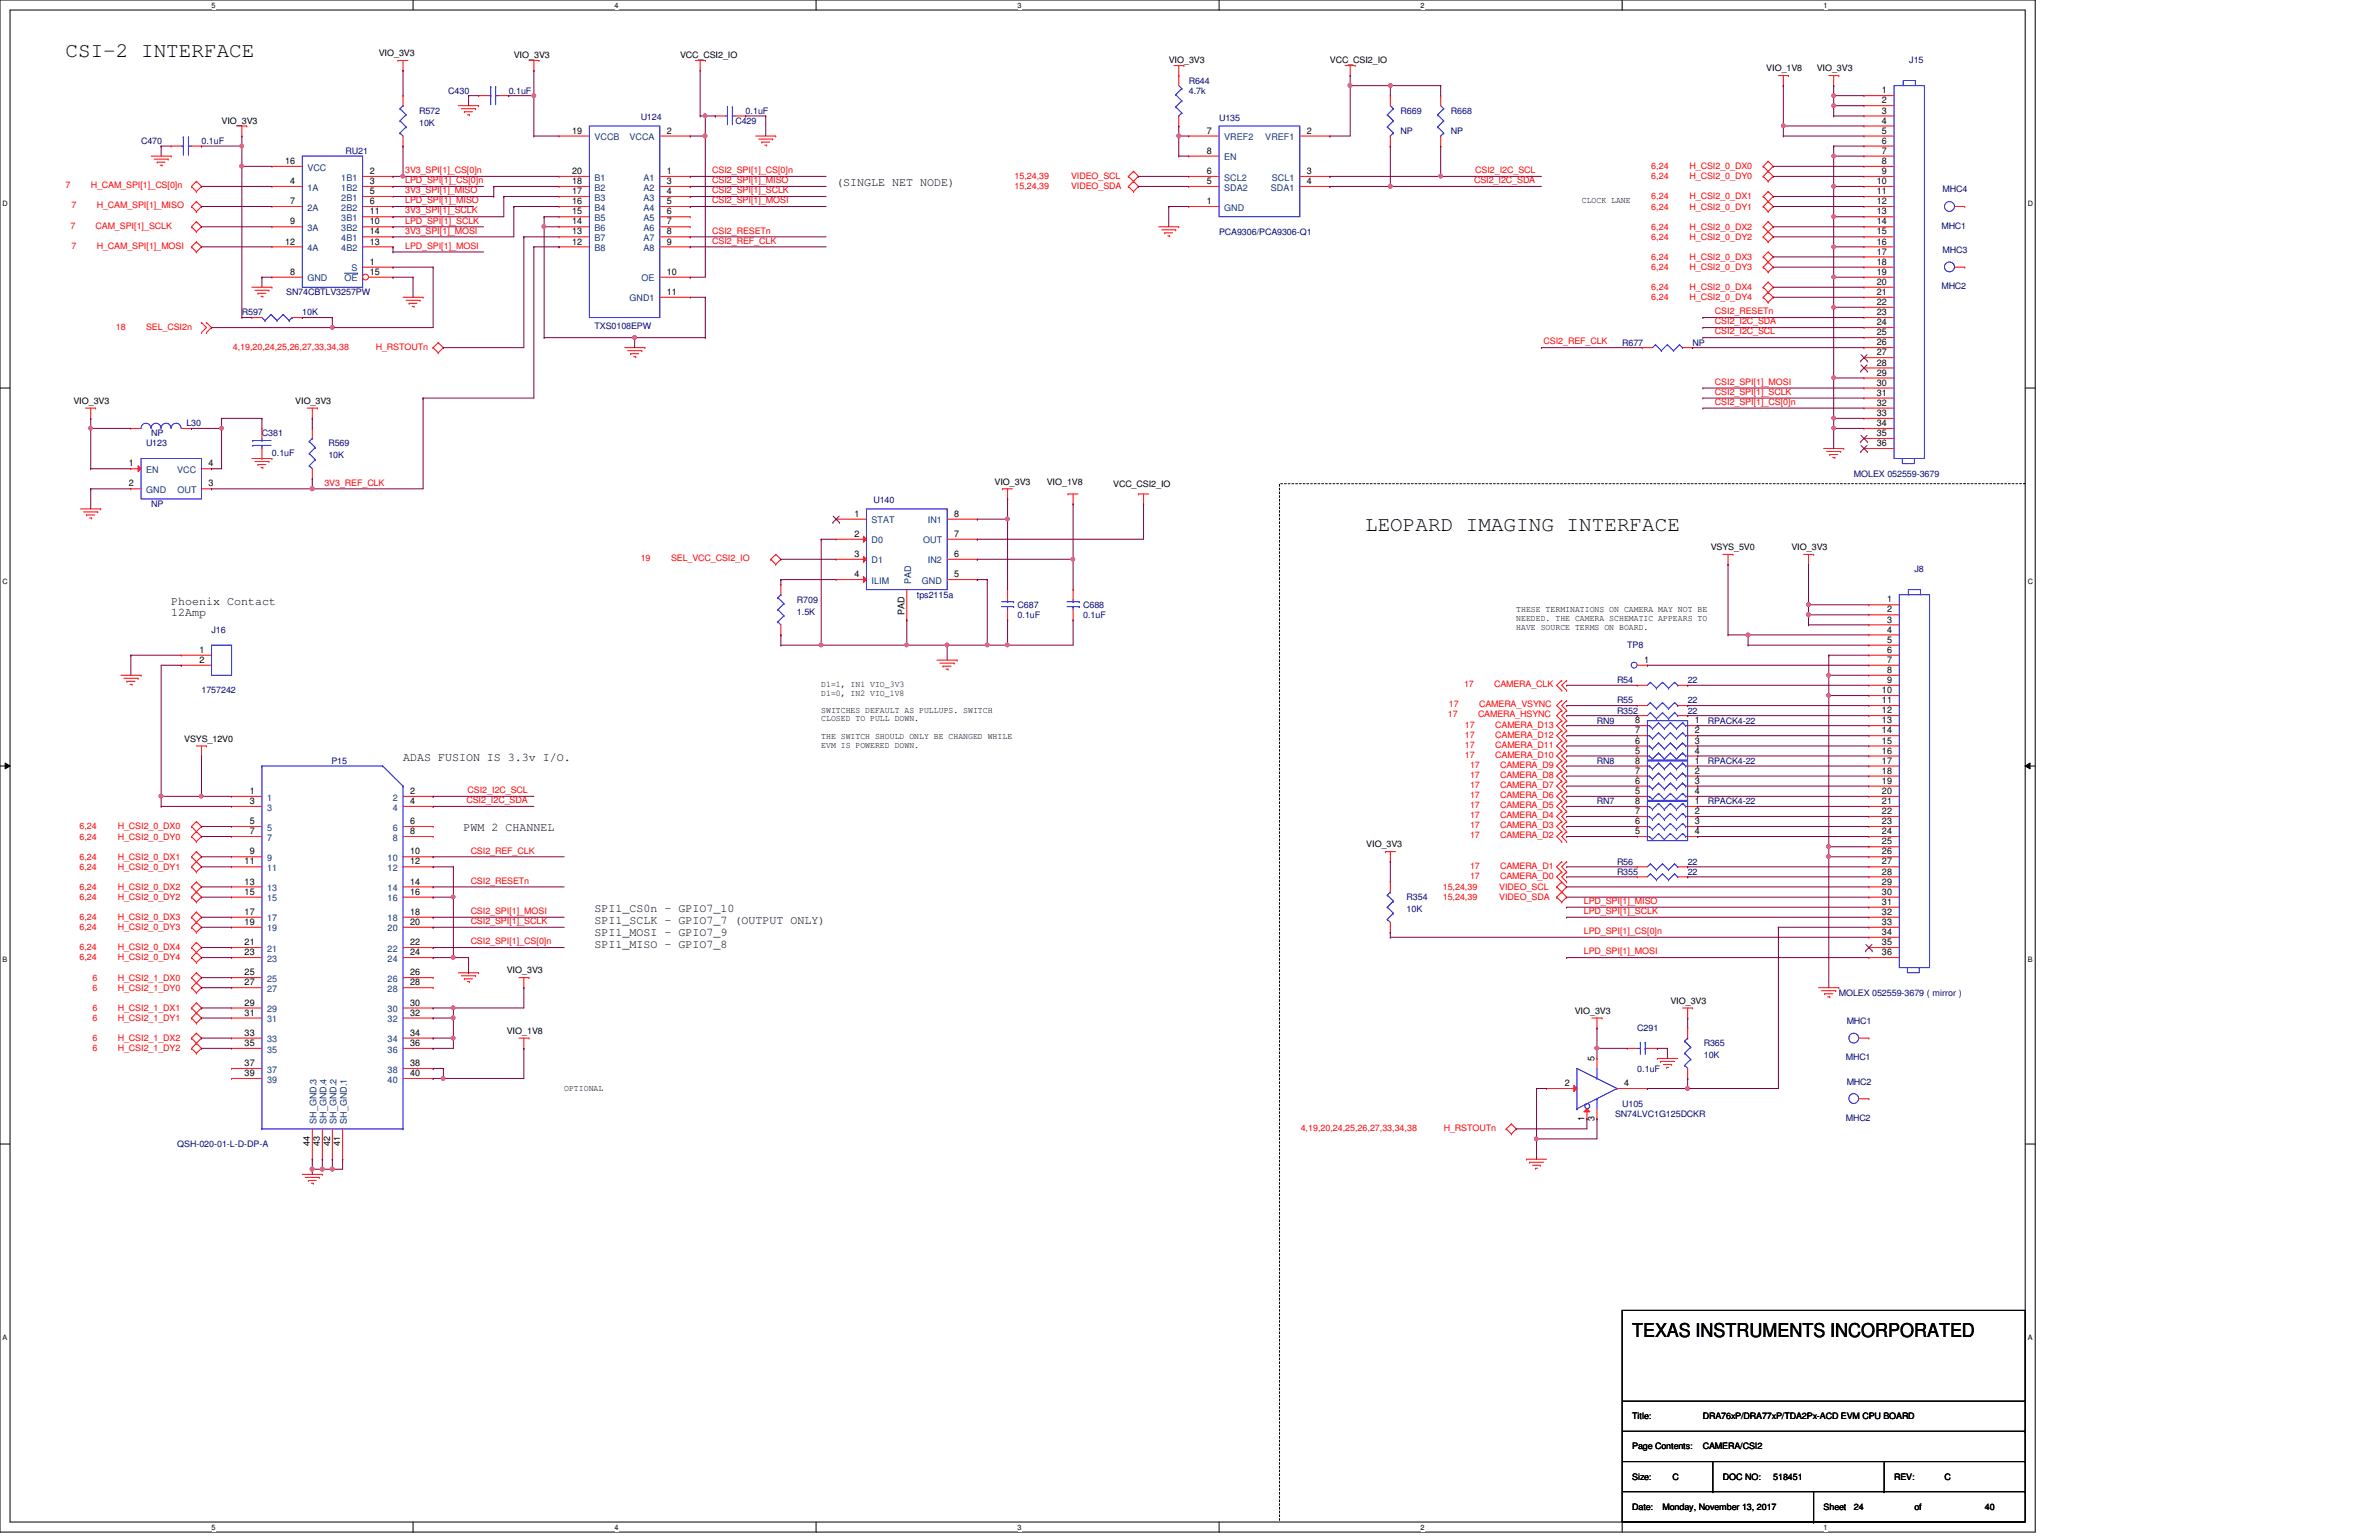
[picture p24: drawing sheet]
<svg xmlns="http://www.w3.org/2000/svg" width="432mm" height="279mm" viewBox="0 0 432 279" stroke-linecap="round" stroke-linejoin="round" font-family="sans-serif">
<defs><g id="words">
<g font-size="3.8">
<text x="11.9" y="10.4">CSI-2 INTERFACE</text>
<text x="247.8" y="96.4">LEOPARD IMAGING INTERFACE</text>
</g>
<text font-size="3.5" x="296.2" y="242.7">TEXAS INSTRUMENTS INCORPORATED</text>
<g font-size="2.2">
<text x="151.8" y="33.8">(SINGLE NET NODE)</text>
<text x="31.1" y="109.7">Phoenix Contact</text>
<text x="31.1" y="111.8">12Amp</text>
<text x="73.2" y="138">ADAS FUSION IS 3.3v I/O.</text>
<text x="84.1" y="150.8">PWM 2 CHANNEL</text>
<text x="107.9" y="165.4">SPI1_CS0n - GPIO7_10</text>
<text x="107.9" y="167.6">SPI1_SCLK - GPIO7_7 (OUTPUT ONLY)</text>
<text x="107.9" y="169.8">SPI1_MOSI - GPIO7_9</text>
<text x="107.9" y="171.9">SPI1_MISO - GPIO7_8</text>
</g>
<g font-size="1.7">
<text x="341.6" y="16.9">1</text>
<text x="341.6" y="18.8">2</text>
<text x="341.6" y="20.6">3</text>
<text x="341.6" y="22.4">4</text>
<text x="51.7" y="29.8">16</text>
<text x="103.8" y="24.3">19</text>
<text x="121" y="24.3">2</text>
<text x="219.1" y="24.3">7</text>
<text x="219.1" y="27.9">8</text>
<text x="237.2" y="24.3">2</text>
<text x="341.6" y="24.3">5</text>
<text x="341.6" y="26.1">6</text>
<text x="341.6" y="27.9">7</text>
<text x="341.6" y="29.8">8</text>
<text x="52.7" y="33.4">4</text>
<text x="67.1" y="31.6">2</text>
<text x="67.1" y="33.4">3</text>
<text x="67.1" y="35.2">5</text>
<text x="103.8" y="35.2">17</text>
<text x="103.8" y="33.4">18</text>
<text x="103.8" y="31.6">20</text>
<text x="121" y="31.6">1</text>
<text x="121" y="33.4">3</text>
<text x="121" y="35.2">4</text>
<text x="219.1" y="33.4">5</text>
<text x="219.1" y="31.6">6</text>
<text x="237.2" y="31.6">3</text>
<text x="237.2" y="33.4">4</text>
<text x="340.7" y="33.4">10</text>
<text x="340.7" y="35.2">11</text>
<text x="341.6" y="31.6">9</text>
<text x="52.7" y="37">7</text>
<text x="52.7" y="40.7">9</text>
<text x="67.1" y="38.9">11</text>
<text x="67.1" y="40.7">10</text>
<text x="67.1" y="37">6</text>
<text x="103.8" y="40.7">14</text>
<text x="103.8" y="38.9">15</text>
<text x="103.8" y="37">16</text>
<text x="121" y="37">5</text>
<text x="121" y="38.9">6</text>
<text x="121" y="40.7">7</text>
<text x="219.1" y="37">1</text>
<text x="340.7" y="37">12</text>
<text x="340.7" y="38.9">13</text>
<text x="340.7" y="40.7">14</text>
<text x="51.7" y="44.4">12</text>
<text x="67.1" y="42.5">14</text>
<text x="67.1" y="44.4">13</text>
<text x="103.8" y="44.4">12</text>
<text x="103.8" y="42.5">13</text>
<text x="121" y="42.5">8</text>
<text x="121" y="44.4">9</text>
<text x="340.7" y="42.5">15</text>
<text x="340.7" y="44.4">16</text>
<text x="340.7" y="46.2">17</text>
<text x="52.7" y="49.9">8</text>
<text x="67.1" y="48">1</text>
<text x="67.1" y="49.9">15</text>
<text x="121" y="53.5">11</text>
<text x="121" y="49.9">10</text>
<text x="340.7" y="48">18</text>
<text x="340.7" y="49.9">19</text>
<text x="340.7" y="51.7">20</text>
<text x="340.7" y="53.5">21</text>
<text x="340.7" y="55.3">22</text>
<text x="340.7" y="57.2">23</text>
<text x="340.7" y="59">24</text>
<text x="340.7" y="60.8">25</text>
<text x="340.7" y="62.7">26</text>
<text x="340.7" y="64.5">27</text>
<text x="340.7" y="66.3">28</text>
<text x="340.7" y="68.2">29</text>
<text x="340.7" y="70">30</text>
<text x="340.7" y="71.8">31</text>
<text x="340.7" y="73.6">32</text>
<text x="340.7" y="75.5">33</text>
<text x="340.7" y="77.3">34</text>
<text x="340.7" y="79.1">35</text>
<text x="340.7" y="80.9">36</text>
<text x="23.4" y="88.3">2</text>
<text x="23.4" y="84.6">1</text>
<text x="37.8" y="84.6">4</text>
<text x="37.8" y="88.3">3</text>
<text x="155.1" y="93.8">1</text>
<text x="173.2" y="93.8">8</text>
<text x="155.1" y="97.4">2</text>
<text x="155.1" y="101">3</text>
<text x="173.2" y="101">6</text>
<text x="173.2" y="97.4">7</text>
<text x="155.1" y="104.7">4</text>
<text x="173.2" y="104.7">5</text>
<text x="164.2" y="111.6" transform="rotate(-90 164.2 111.6)">PAD</text>
<text x="342.5" y="109.3">1</text>
<text x="342.5" y="111.1">2</text>
<text x="342.5" y="112.9">3</text>
<text x="36.2" y="118.4">1</text>
<text x="342.5" y="114.8">4</text>
<text x="342.5" y="116.6">5</text>
<text x="342.5" y="118.4">6</text>
<text x="36.2" y="120.3">2</text>
<text x="298.4" y="120.3">1</text>
<text x="341.6" y="125.8">10</text>
<text x="342.5" y="120.3">7</text>
<text x="342.5" y="122.1">8</text>
<text x="342.5" y="123.9">9</text>
<text x="296.8" y="131.2">8</text>
<text x="307.6" y="131.2">1</text>
<text x="341.6" y="127.6">11</text>
<text x="341.6" y="129.4">12</text>
<text x="341.6" y="131.2">13</text>
<text x="296.8" y="136.7">5</text>
<text x="296.8" y="134.9">6</text>
<text x="296.8" y="133.1">7</text>
<text x="307.6" y="133.1">2</text>
<text x="307.6" y="134.9">3</text>
<text x="307.6" y="136.7">4</text>
<text x="341.6" y="133.1">14</text>
<text x="341.6" y="134.9">15</text>
<text x="341.6" y="136.7">16</text>
<text x="296.8" y="142.2">6</text>
<text x="296.8" y="140.4">7</text>
<text x="296.8" y="138.6">8</text>
<text x="307.6" y="138.6">1</text>
<text x="307.6" y="140.4">2</text>
<text x="307.6" y="142.2">3</text>
<text x="341.6" y="138.6">17</text>
<text x="341.6" y="140.4">18</text>
<text x="341.6" y="142.2">19</text>
<text x="45.3" y="144.1">1</text>
<text x="45.3" y="145.9">3</text>
<text x="45.3" y="149.5">5</text>
<text x="74.4" y="144.1">2</text>
<text x="74.4" y="145.9">4</text>
<text x="74.4" y="149.5">6</text>
<text x="296.8" y="149.5">6</text>
<text x="296.8" y="147.7">7</text>
<text x="296.8" y="145.9">8</text>
<text x="296.8" y="144.1">5</text>
<text x="307.6" y="145.9">1</text>
<text x="307.6" y="147.7">2</text>
<text x="307.6" y="149.5">3</text>
<text x="307.6" y="144.1">4</text>
<text x="341.6" y="144.1">20</text>
<text x="341.6" y="145.9">21</text>
<text x="341.6" y="147.7">22</text>
<text x="341.6" y="149.5">23</text>
<text x="45.3" y="151.3">7</text>
<text x="45.3" y="155">9</text>
<text x="74.4" y="151.3">8</text>
<text x="74.4" y="155">10</text>
<text x="296.8" y="151.3">5</text>
<text x="307.6" y="151.3">4</text>
<text x="341.6" y="151.3">24</text>
<text x="341.6" y="153.2">25</text>
<text x="341.6" y="155">26</text>
<text x="44.4" y="156.8">11</text>
<text x="44.4" y="160.5">13</text>
<text x="74.4" y="156.8">12</text>
<text x="74.4" y="160.5">14</text>
<text x="341.6" y="156.8">27</text>
<text x="341.6" y="158.7">28</text>
<text x="341.6" y="160.5">29</text>
<text x="44.4" y="162.3">15</text>
<text x="44.4" y="166">17</text>
<text x="44.4" y="167.8">19</text>
<text x="74.4" y="162.3">16</text>
<text x="74.4" y="166">18</text>
<text x="74.4" y="167.8">20</text>
<text x="341.6" y="162.3">30</text>
<text x="341.6" y="164.2">31</text>
<text x="341.6" y="166">32</text>
<text x="341.6" y="167.8">33</text>
<text x="44.4" y="171.5">21</text>
<text x="44.4" y="173.3">23</text>
<text x="74.4" y="171.5">22</text>
<text x="74.4" y="173.3">24</text>
<text x="341.6" y="169.6">34</text>
<text x="341.6" y="171.5">35</text>
<text x="341.6" y="173.3">36</text>
<text x="44.4" y="177">25</text>
<text x="44.4" y="178.8">27</text>
<text x="74.4" y="177">26</text>
<text x="74.4" y="178.8">28</text>
<text x="44.4" y="182.5">29</text>
<text x="44.4" y="184.3">31</text>
<text x="74.4" y="182.5">30</text>
<text x="74.4" y="184.3">32</text>
<text x="44.4" y="187.9">33</text>
<text x="44.4" y="189.8">35</text>
<text x="74.4" y="187.9">34</text>
<text x="74.4" y="189.8">36</text>
<text x="44.4" y="193.4">37</text>
<text x="44.4" y="195.2">39</text>
<text x="74.4" y="193.4">38</text>
<text x="74.4" y="195.2">40</text>
<text x="284" y="197.1">2</text>
<text x="289.4" y="192.6" transform="rotate(-90 289.4 192.6)">5</text>
<text x="294.8" y="197.1">4</text>
<text x="287.6" y="203.3" transform="rotate(-90 287.6 203.3)">1</text>
<text x="289.4" y="203.3" transform="rotate(-90 289.4 203.3)">3</text>
<text x="56.3" y="207.9" transform="rotate(-90 56.3 207.9)">44</text>
<text x="58.1" y="207.9" transform="rotate(-90 58.1 207.9)">43</text>
<text x="59.9" y="207.9" transform="rotate(-90 59.9 207.9)">42</text>
<text x="61.8" y="207.9" transform="rotate(-90 61.8 207.9)">41</text>
</g>
<g font-size="1.7" fill="#004080">
<text x="107.9" y="25.4">VCCB</text>
<text x="114.3" y="25.4">VCCA</text>
<text x="222.2" y="25.4">VREF2</text>
<text x="222.2" y="29.1">EN</text>
<text x="229.7" y="25.4">VREF1</text>
<text x="55.8" y="34.6">1A</text>
<text x="55.8" y="30.9">VCC</text>
<text x="61.9" y="32.8">1B1</text>
<text x="61.9" y="34.6">1B2</text>
<text x="107.9" y="34.6">B2</text>
<text x="107.9" y="32.8">B1</text>
<text x="116.8" y="32.8">A1</text>
<text x="116.8" y="34.6">A2</text>
<text x="222.2" y="34.6">SDA2</text>
<text x="222.2" y="32.8">SCL2</text>
<text x="230.7" y="34.6">SDA1</text>
<text x="230.8" y="32.8">SCL1</text>
<text x="55.8" y="38.2">2A</text>
<text x="55.8" y="41.9">3A</text>
<text x="61.9" y="40.1">3B1</text>
<text x="61.9" y="41.9">3B2</text>
<text x="61.9" y="36.4">2B1</text>
<text x="61.9" y="38.2">2B2</text>
<text x="107.9" y="41.9">B6</text>
<text x="107.9" y="40.1">B5</text>
<text x="107.9" y="38.2">B4</text>
<text x="107.9" y="36.4">B3</text>
<text x="116.8" y="36.4">A3</text>
<text x="116.8" y="38.2">A4</text>
<text x="116.8" y="40.1">A5</text>
<text x="116.8" y="41.9">A6</text>
<text x="222.2" y="38.2">GND</text>
<text x="55.8" y="45.6">4A</text>
<text x="61.9" y="43.7">4B1</text>
<text x="61.9" y="45.6">4B2</text>
<text x="107.9" y="45.6">B8</text>
<text x="107.9" y="43.7">B7</text>
<text x="116.8" y="43.7">A7</text>
<text x="116.8" y="45.6">A8</text>
<text x="55.8" y="51.1">GND</text>
<text x="62.5" y="51.1">OE</text>
<text x="63.8" y="49.2">S</text>
<text x="116.5" y="51.1">OE</text>
<text x="114.3" y="54.7">GND1</text>
<text x="26.5" y="89.5">GND</text>
<text x="26.5" y="85.8">EN</text>
<text x="32.2" y="85.8">VCC</text>
<text x="32.2" y="89.5">OUT</text>
<text x="158.2" y="95">STAT</text>
<text x="168.4" y="95">IN1</text>
<text x="158.2" y="98.6">D0</text>
<text x="167.6" y="98.6">OUT</text>
<text x="158.2" y="102.2">D1</text>
<text x="158.2" y="105.9">ILIM</text>
<text x="165.4" y="106" transform="rotate(-90 165.4 106)">PAD</text>
<text x="167.3" y="105.9">GND</text>
<text x="168.4" y="102.2">IN2</text>
<text x="48.5" y="145.2">1</text>
<text x="48.5" y="147.1">3</text>
<text x="71.3" y="145.2">2</text>
<text x="71.3" y="147.1">4</text>
<text x="48.5" y="150.7">5</text>
<text x="48.5" y="152.5">7</text>
<text x="71.3" y="150.7">6</text>
<text x="71.3" y="152.5">8</text>
<text x="48.5" y="156.2">9</text>
<text x="48.5" y="158">11</text>
<text x="48.5" y="161.7">13</text>
<text x="70.4" y="156.2">10</text>
<text x="70.4" y="158">12</text>
<text x="70.4" y="161.7">14</text>
<text x="48.5" y="163.5">15</text>
<text x="48.5" y="167.2">17</text>
<text x="70.4" y="163.5">16</text>
<text x="70.4" y="167.2">18</text>
<text x="48.5" y="169">19</text>
<text x="48.5" y="172.7">21</text>
<text x="70.4" y="169">20</text>
<text x="70.4" y="172.7">22</text>
<text x="48.5" y="174.5">23</text>
<text x="48.5" y="178.1">25</text>
<text x="48.5" y="180">27</text>
<text x="70.4" y="174.5">24</text>
<text x="70.4" y="178.1">26</text>
<text x="70.4" y="180">28</text>
<text x="48.5" y="183.6">29</text>
<text x="48.5" y="185.5">31</text>
<text x="70.4" y="183.6">30</text>
<text x="70.4" y="185.5">32</text>
<text x="48.5" y="189.1">33</text>
<text x="48.5" y="191">35</text>
<text x="70.4" y="189.1">34</text>
<text x="70.4" y="191">36</text>
<text x="48.5" y="194.6">37</text>
<text x="48.5" y="196.4">39</text>
<text x="70.4" y="194.6">38</text>
<text x="70.4" y="196.4">40</text>
<text x="57.4" y="203.9" transform="rotate(-90 57.4 203.9)">SH_GND.3</text>
<text x="59.3" y="203.9" transform="rotate(-90 59.3 203.9)">SH_GND.4</text>
<text x="61.1" y="203.9" transform="rotate(-90 61.1 203.9)">SH_GND.2</text>
<text x="62.9" y="203.9" transform="rotate(-90 62.9 203.9)">SH_GND.1</text>
</g>
<g font-size="1.6">
<text x="68.7" y="10.2">VIO_3V3</text>
<text x="93.3" y="10.6">VIO_3V3</text>
<text x="123.4" y="10.6">VCC_CSI2_IO</text>
<text x="212.1" y="11.5">VIO_3V3</text>
<text x="241.4" y="11.5">VCC_CSI2_IO</text>
<text x="320.6" y="13">VIO_1V8</text>
<text x="329.7" y="13">VIO_3V3</text>
<text x="40.2" y="22.5">VIO_3V3</text>
<text x="287.1" y="36.9">CLOCK LANE</text>
<text x="13.3" y="73.3">VIO_3V3</text>
<text x="53.6" y="73.3">VIO_3V3</text>
<text x="180.5" y="87.9">VIO_3V3</text>
<text x="190" y="87.9">VIO_1V8</text>
<text x="202.1" y="88.3">VCC_CSI2_IO</text>
<text x="310.5" y="99.8">VSYS_5V0</text>
<text x="325.2" y="99.8">VIO_3V3</text>
<text x="275.2" y="111">THESE TERMINATIONS ON CAMERA MAY NOT BE</text>
<text x="275.2" y="112.6">NEEDED. THE CAMERA SCHEMATIC APPEARS TO</text>
<text x="275.2" y="114.2">HAVE SOURCE TERMS ON BOARD.</text>
<text x="149.1" y="124.7">D1=1, IN1 VIO_3V3</text>
<text x="149.1" y="129.3">SWITCHES DEFAULT AS PULLUPS. SWITCH</text>
<text x="149.1" y="130.9">CLOSED TO PULL DOWN.</text>
<text x="149.1" y="126.3">D1=0, IN2 VIO_1V8</text>
<text x="33.4" y="134.6">VSYS_12V0</text>
<text x="149.1" y="134.1">THE SWITCH SHOULD ONLY BE CHANGED WHILE</text>
<text x="149.1" y="135.7">EVM IS POWERED DOWN.</text>
<text x="248" y="153.8">VIO_3V3</text>
<text x="92" y="176.6">VIO_3V3</text>
<text x="285.8" y="183.9">VIO_3V3</text>
<text x="303.2" y="182.1">VIO_3V3</text>
<text x="92" y="187.6">VIO_1V8</text>
<text x="102.4" y="197.9">OPTIONAL</text>
<text x="296.2" y="257.5">Title:</text>
<text x="309.1" y="257.5">DRA76xP/DRA77xP/TDA2Px-ACD EVM CPU BOARD</text>
<text x="296.2" y="262.9">Page Contents:</text>
<text x="309.1" y="262.9">CAMERA/CSI2</text>
<text x="296.2" y="268.4">Size:</text>
<text x="303.6" y="268.4">C</text>
<text x="312.7" y="268.4">DOC NO:</text>
<text x="321.9" y="268.4">518451</text>
<text x="343.8" y="268.4">REV:</text>
<text x="352.9" y="268.4">C</text>
<text x="296.2" y="273.9">Date:</text>
<text x="301.8" y="273.9">Monday, November 13, 2017</text>
<text x="331" y="273.9">Sheet</text>
<text x="336.5" y="273.9">24</text>
<text x="347.5" y="273.9">of</text>
<text x="360.3" y="273.9">40</text>
</g>
<g font-size="1.6" fill="#000080">
<text x="346.5" y="11.5">J15</text>
<text x="81.4" y="17">C430</text>
<text x="92.3" y="17">0.1uF</text>
<text x="215.8" y="15.2">R644</text>
<text x="215.8" y="17">4.7k</text>
<text x="76.1" y="20.6">R572</text>
<text x="76.1" y="22.8">10K</text>
<text x="116.3" y="21.7">U124</text>
<text x="133.5" y="22.5">C429</text>
<text x="135.3" y="20.6">0.1uF</text>
<text x="221.3" y="21.9">U135</text>
<text x="254.2" y="20.6">R669</text>
<text x="263.4" y="20.6">R668</text>
<text x="25.6" y="26.1">C470</text>
<text x="36.6" y="26.1">0.1uF</text>
<text x="62.7" y="27.9">RU21</text>
<text x="254.2" y="24.3">NP</text>
<text x="263.4" y="24.3">NP</text>
<text x="352.6" y="34.9">MHC4</text>
<text x="352.4" y="41.5">MHC1</text>
<text x="221.3" y="42.6">PCA9306/PCA9306-Q1</text>
<text x="352.6" y="45.9">MHC3</text>
<text x="51.9" y="53.6">SN74CBTLV3257PW</text>
<text x="352.4" y="52.5">MHC2</text>
<text x="43.9" y="57.2">R597</text>
<text x="54.9" y="57.2">10K</text>
<text x="107.9" y="59.8">TXS0108EPW</text>
<text x="294.4" y="62.7">R677</text>
<text x="307.2" y="62.7">NP</text>
<text x="33.8" y="77.3">L30</text>
<text x="26.5" y="81">U123</text>
<text x="27.4" y="79.2">NP</text>
<text x="47.5" y="79.2">C381</text>
<text x="49.4" y="82.8">0.1uF</text>
<text x="59.6" y="81">R569</text>
<text x="59.6" y="83.2">10K</text>
<text x="336.5" y="86.5">MOLEX 052559-3679</text>
<text x="27.4" y="91.9">NP</text>
<text x="158.5" y="91.2">U140</text>
<text x="347.5" y="103.8">J8</text>
<text x="144.7" y="109.3">R709</text>
<text x="144.7" y="111.5">1.5K</text>
<text x="166.4" y="108.4">tps2115a</text>
<text x="184.7" y="110.2">C687</text>
<text x="184.7" y="112.1">0.1uF</text>
<text x="196.6" y="110.2">C688</text>
<text x="196.6" y="112.1">0.1uF</text>
<text x="38.4" y="114.8">J16</text>
<text x="295.4" y="117.6">TP8</text>
<text x="36.6" y="125.8">1757242</text>
<text x="293.5" y="124">R54</text>
<text x="306.3" y="124">22</text>
<text x="289.9" y="131.3">RN9</text>
<text x="293.5" y="127.6">R55</text>
<text x="293.5" y="129.5">R352</text>
<text x="306.3" y="127.6">22</text>
<text x="306.3" y="129.5">22</text>
<text x="310" y="131.3">RPACK4-22</text>
<text x="60.2" y="138.6">P15</text>
<text x="289.9" y="138.6">RN8</text>
<text x="310" y="138.6">RPACK4-22</text>
<text x="289.9" y="145.9">RN7</text>
<text x="310" y="145.9">RPACK4-22</text>
<text x="293.5" y="156.9">R56</text>
<text x="293.5" y="158.7">R355</text>
<text x="306.3" y="156.9">22</text>
<text x="306.3" y="158.7">22</text>
<text x="255.3" y="163.3">R354</text>
<text x="255.3" y="165.5">10K</text>
<text x="333.8" y="180.6">MOLEX 052559-3679 ( mirror )</text>
<text x="335.2" y="185.8">MHC1</text>
<text x="297.2" y="187.1">C291</text>
<text x="309.2" y="189.8">R365</text>
<text x="309.2" y="192">10K</text>
<text x="297.2" y="194.6">0.1uF</text>
<text x="335" y="192.4">MHC1</text>
<text x="335.2" y="196.8">MHC2</text>
<text x="293.2" y="202.6">SN74LVC1G125DCKR</text>
<text x="294.4" y="200.8">U105</text>
<text x="335" y="203.3">MHC2</text>
<text x="32.2" y="208.1">QSH-020-01-L-D-DP-A</text>
</g>
<g font-size="1.6" fill="#f00">
<text x="11.9" y="34.2">7</text>
<text x="16.5" y="34.2">H_CAM_SPI[1]_CS[0]n</text>
<text x="73.5" y="31.4">3V3_SPI[1]_CS[0]n</text>
<text x="73.5" y="33.2">LPD_SPI[1]_CS[0]n</text>
<text x="73.5" y="35.1">3V3_SPI[1]_MISO</text>
<text x="129.3" y="31.4">CSI2_SPI[1]_CS[0]n</text>
<text x="129.3" y="33.2">CSI2_SPI[1]_MISO</text>
<text x="129.3" y="35.1">CSI2_SPI[1]_SCLK</text>
<text x="184.1" y="34.3">15,24,39</text>
<text x="184.1" y="32.5">15,24,39</text>
<text x="194.4" y="34.3">VIDEO_SDA</text>
<text x="194.4" y="32.5">VIDEO_SCL</text>
<text x="267.5" y="33.2">CSI2_I2C_SDA</text>
<text x="267.8" y="31.4">CSI2_I2C_SCL</text>
<text x="299.7" y="30.7">6,24</text>
<text x="299.7" y="32.5">6,24</text>
<text x="306.7" y="30.7">H_CSI2_0_DX0</text>
<text x="306.7" y="32.5">H_CSI2_0_DY0</text>
<text x="12.8" y="41.5">7</text>
<text x="13" y="37.8">7</text>
<text x="17.4" y="41.5">CAM_SPI[1]_SCLK</text>
<text x="17.6" y="37.8">H_CAM_SPI[1]_MISO</text>
<text x="73.5" y="36.9">LPD_SPI[1]_MISO</text>
<text x="73.5" y="38.7">3V3_SPI[1]_SCLK</text>
<text x="73.5" y="40.6">LPD_SPI[1]_SCLK</text>
<text x="129.3" y="36.9">CSI2_SPI[1]_MOSI</text>
<text x="299.7" y="36.2">6,24</text>
<text x="299.7" y="38">6,24</text>
<text x="299.7" y="41.7">6,24</text>
<text x="306.7" y="36.2">H_CSI2_0_DX1</text>
<text x="306.7" y="38">H_CSI2_0_DY1</text>
<text x="306.7" y="41.7">H_CSI2_0_DX2</text>
<text x="13" y="45.1">7</text>
<text x="17.6" y="45.1">H_CAM_SPI[1]_MOSI</text>
<text x="73.5" y="42.4">3V3_SPI[1]_MOSI</text>
<text x="73.5" y="45.1">LPD_SPI[1]_MOSI</text>
<text x="129.3" y="42.4">CSI2_RESETn</text>
<text x="129.3" y="44.2">CSI2_REF_CLK</text>
<text x="299.7" y="43.5">6,24</text>
<text x="299.7" y="47.2">6,24</text>
<text x="306.7" y="43.5">H_CSI2_0_DY2</text>
<text x="306.7" y="47.2">H_CSI2_0_DX3</text>
<text x="299.7" y="49">6,24</text>
<text x="299.7" y="52.6">6,24</text>
<text x="306.7" y="49">H_CSI2_0_DY3</text>
<text x="306.7" y="52.6">H_CSI2_0_DX4</text>
<text x="21" y="59.9">18</text>
<text x="26.5" y="59.9">SEL_CSI2n</text>
<text x="299.7" y="54.5">6,24</text>
<text x="306.7" y="54.5">H_CSI2_0_DY4</text>
<text x="311.3" y="57">CSI2_RESETn</text>
<text x="311.3" y="58.8">CSI2_I2C_SDA</text>
<text x="42.2" y="63.4">4,19,20,24,25,26,27,33,34,38</text>
<text x="68.2" y="63.4">H_RSTOUTn</text>
<text x="280.2" y="62.5">CSI2_REF_CLK</text>
<text x="311.3" y="60.7">CSI2_I2C_SCL</text>
<text x="311.3" y="69.8">CSI2_SPI[1]_MOSI</text>
<text x="311.3" y="71.6">CSI2_SPI[1]_SCLK</text>
<text x="311.3" y="73.4">CSI2_SPI[1]_CS[0]n</text>
<text x="58.9" y="88.1">3V3_REF_CLK</text>
<text x="116.3" y="101.8">19</text>
<text x="121.8" y="101.8">SEL_VCC_CSI2_IO</text>
<text x="265.7" y="124.7">17</text>
<text x="271.2" y="124.7">CAMERA_CLK</text>
<text x="262.8" y="130.2">17</text>
<text x="263" y="128.4">17</text>
<text x="265.9" y="132">17</text>
<text x="268.3" y="130.2">CAMERA_HSYNC</text>
<text x="268.5" y="128.4">CAMERA_VSYNC</text>
<text x="271.4" y="132">CAMERA_D13</text>
<text x="265.9" y="133.8">17</text>
<text x="265.9" y="135.7">17</text>
<text x="265.9" y="137.5">17</text>
<text x="271.4" y="133.8">CAMERA_D12</text>
<text x="271.4" y="135.7">CAMERA_D11</text>
<text x="271.4" y="137.5">CAMERA_D10</text>
<text x="84.9" y="143.9">CSI2_I2C_SCL</text>
<text x="266.8" y="139.3">17</text>
<text x="266.8" y="141.1">17</text>
<text x="266.8" y="143">17</text>
<text x="272.3" y="139.3">CAMERA_D9</text>
<text x="272.3" y="141.1">CAMERA_D8</text>
<text x="272.3" y="143">CAMERA_D7</text>
<text x="84.7" y="145.7">CSI2_I2C_SDA</text>
<text x="266.8" y="144.8">17</text>
<text x="266.8" y="146.6">17</text>
<text x="266.8" y="148.5">17</text>
<text x="272.3" y="144.8">CAMERA_D6</text>
<text x="272.3" y="146.6">CAMERA_D5</text>
<text x="272.3" y="148.5">CAMERA_D4</text>
<text x="14.4" y="150.5">6,24</text>
<text x="14.4" y="152.3">6,24</text>
<text x="14.4" y="156">6,24</text>
<text x="21.4" y="150.5">H_CSI2_0_DX0</text>
<text x="21.4" y="152.3">H_CSI2_0_DY0</text>
<text x="21.4" y="156">H_CSI2_0_DX1</text>
<text x="85.4" y="154.9">CSI2_REF_CLK</text>
<text x="266.8" y="150.3">17</text>
<text x="266.8" y="152.1">17</text>
<text x="272.3" y="150.3">CAMERA_D3</text>
<text x="272.3" y="152.1">CAMERA_D2</text>
<text x="14.4" y="157.8">6,24</text>
<text x="14.4" y="161.5">6,24</text>
<text x="21.4" y="157.8">H_CSI2_0_DY1</text>
<text x="21.4" y="161.5">H_CSI2_0_DX2</text>
<text x="85.4" y="160.3">CSI2_RESETn</text>
<text x="261.9" y="161.5">15,24,39</text>
<text x="266.8" y="157.6">17</text>
<text x="266.8" y="159.4">17</text>
<text x="272.1" y="161.5">VIDEO_SCL</text>
<text x="272.3" y="157.6">CAMERA_D1</text>
<text x="272.3" y="159.4">CAMERA_D0</text>
<text x="14.4" y="163.3">6,24</text>
<text x="14.4" y="166.9">6,24</text>
<text x="21.4" y="163.3">H_CSI2_0_DY2</text>
<text x="21.4" y="166.9">H_CSI2_0_DX3</text>
<text x="85.4" y="165.8">CSI2_SPI[1]_MOSI</text>
<text x="85.4" y="167.6">CSI2_SPI[1]_SCLK</text>
<text x="261.9" y="163.3">15,24,39</text>
<text x="272.1" y="163.3">VIDEO_SDA</text>
<text x="287.5" y="164">LPD_SPI[1]_MISO</text>
<text x="287.5" y="165.8">LPD_SPI[1]_SCLK</text>
<text x="14.4" y="168.8">6,24</text>
<text x="14.4" y="172.4">6,24</text>
<text x="21.4" y="168.8">H_CSI2_0_DY3</text>
<text x="21.4" y="172.4">H_CSI2_0_DX4</text>
<text x="85.4" y="171.3">CSI2_SPI[1]_CS[0]n</text>
<text x="287.5" y="169.5">LPD_SPI[1]_CS[0]n</text>
<text x="287.5" y="173.1">LPD_SPI[1]_MOSI</text>
<text x="14.4" y="174.2">6,24</text>
<text x="16.8" y="177.9">6</text>
<text x="16.8" y="179.7">6</text>
<text x="21.4" y="174.2">H_CSI2_0_DY4</text>
<text x="21.4" y="177.9">H_CSI2_1_DX0</text>
<text x="21.4" y="179.7">H_CSI2_1_DY0</text>
<text x="16.8" y="183.4">6</text>
<text x="16.8" y="185.2">6</text>
<text x="21.4" y="183.4">H_CSI2_1_DX1</text>
<text x="21.4" y="185.2">H_CSI2_1_DY1</text>
<text x="16.8" y="188.9">6</text>
<text x="16.8" y="190.7">6</text>
<text x="21.4" y="188.9">H_CSI2_1_DX2</text>
<text x="21.4" y="190.7">H_CSI2_1_DY2</text>
<text x="236.1" y="205.1">4,19,20,24,25,26,27,33,34,38</text>
<text x="262" y="205.1">H_RSTOUTn</text>
</g>
<g font-size="1.3">
<text x="38.4" y="1.4">5</text>
<text x="111.5" y="1.4">4</text>
<text x="184.7" y="1.4">3</text>
<text x="257.9" y="1.4">2</text>
<text x="331" y="1.4">1</text>
<text x=".5" y="37.3">D</text>
<text x="368" y="37.3">D</text>
<text x=".5" y="105.9">C</text>
<text x="368" y="105.9">C</text>
<text x=".5" y="174.5">B</text>
<text x="368" y="174.5">B</text>
<text x=".5" y="243">A</text>
<text x="368" y="243">A</text>
<text x="38.4" y="277.5">5</text>
<text x="111.5" y="277.5">4</text>
<text x="184.7" y="277.5">3</text>
<text x="257.9" y="277.5">2</text>
<text x="331" y="277.5">1</text>
</g>
</g></defs>
<path d="M0 0h369.4v278h-369.4zM1.8 1.8h365.8v274.3h-365.8z" fill="none" stroke="#000" stroke-width=".18"/>
<g fill="#fff">
<path d="M38.4 .2h.7v1.5h-.7z"/>
<path d="M38.4 276.4h.7v1.4h-.7z"/>
</g>
<path d="M75 0v1.8M75 276.1v1.9" fill="none" stroke="#000" stroke-width=".18"/>
<g fill="#fff">
<path d="M111.5 .2h.8v1.5h-.8z"/>
<path d="M111.5 276.4h.8v1.4h-.8z"/>
</g>
<path d="M148.1 0v1.8M148.1 276.1v1.9" fill="none" stroke="#000" stroke-width=".18"/>
<g fill="#fff">
<path d="M184.7 .2h.7v1.5h-.7z"/>
<path d="M184.7 276.4h.7v1.4h-.7z"/>
</g>
<path d="M221.3 0v1.8M221.3 276.1v1.9" fill="none" stroke="#000" stroke-width=".18"/>
<g fill="#fff">
<path d="M257.9 .2h.7v1.5h-.7z"/>
<path d="M257.9 276.4h.7v1.4h-.7z"/>
</g>
<path d="M294.4 0v1.8M294.4 276.1v1.9" fill="none" stroke="#000" stroke-width=".18"/>
<g fill="#fff">
<path d="M331 .2h.7v1.5h-.7z"/>
<path d="M331 276.4h.7v1.4h-.7z"/>
<path d="M.5 36.1h.9v1.5h-.9z"/>
<path d="M368 36.1h1v1.5h-1z"/>
<path d="M.5 104.7h.9v1.5h-.9z"/>
<path d="M368 104.7h1v1.5h-1z"/>
</g>
<path d="M0 70.4h1.8M367.6 70.4h1.8" fill="none" stroke="#000" stroke-width=".18"/>
<g fill="#fff">
<path d="M.5 173.3h.8v1.5h-.8z"/>
<path d="M368 173.3h.9v1.5h-.9z"/>
</g>
<path d="M0 139h1.8M.9 138.4l.9 .6-.9 .5zM367.6 139l.9-.6v1.1zM367.6 139h1.8" fill="none" stroke="#000" stroke-width=".18"/>
<path d="M.9 138.4l.9 .6-.9 .5zM367.6 139l.9-.6v1.1z" fill="#000"/>
<g fill="#fff">
<path d="M.5 241.9h.8v1.4h-.8z"/>
<path d="M368 241.9h.9v1.4h-.9z"/>
</g>
<g fill="none" stroke="#000" stroke-width=".18">
<path d="M0 207.6h1.8M367.6 207.6h1.8M294.4 237.7h73.2v38.4h-73.2zM294.4 259.7h73.2M294.4 254.2h73.2M367.6 259.7h.1M367.6 254.2h.1M294.4 270.6h73.2M294.4 265.2h73.2M310.9 270.6h.1M310.9 265.2v5.4M329.2 276.1h.1"/>
<path d="M329.2 270.6v5.5M342 270.6h.1M342 265.2v5.4M367.6 270.6h.1M367.6 265.2h.1"/>
</g>
<path d="M367.6 87.8h-135.4v188.3" fill="none" stroke="#000" stroke-width=".18" stroke-dasharray=".3 .3"/>
<g fill="none" stroke="#f00" stroke-width=".18">
<path d="M72.2 11h.1M72.2 11h1.8M73.2 12.8h.1M73.2 11v1.8M83.2 19.2h3.7M83.7 19.7h2.6M86.3 19.7h.1M86.9 19.2h.1M86.9 17.4h.1M86.9 17.4h1.8M90.5 17.4h1.8M92.3 17.4h.1"/>
<path d="M96 11h1.8M96.9 12.8h.1M96.9 11v1.8M97.8 11h.1M126.2 11h1.8M127.1 12.8h.1M127.1 11v1.8M128 11h.1M213.1 11.9h1.8M214 13.7h.1M214 11.9v1.8M214.9 11.9h.1"/>
<path d="M244.1 11.9h1.9M245.1 13.7h.1M245.1 11.9v1.8M246 11.9h.1M322.8 13.7h1.8M323.7 15.5h.1M323.7 13.7v1.8M324.6 13.7h.1M331.9 13.7h1.9M332.8 15.5h.1M332.8 13.7v1.8M333.8 13.7h.1"/>
<path d="M338.3 17.4h.1M338.3 19.2h.1M338.3 19.2h5.5M338.3 17.4h5.5M27.4 28.3h3.7M28 28.9h2.5M28.5 29.4h.1M28.5 29.4h1.5M29.1 30h.3M29.4 30h.1M30.5 28.9h.1M31.1 28.3h.1"/>
<path d="M34.8 33.8h.1M34.8 37.5h.1M34.8 33.8l.8 1M34.8 37.5l.8 .9M35.6 32.9h.1M35.6 34.8h.1M35.6 36.6h.1M35.6 38.4h.1M35.6 32.9l1 .9-1 1M35.6 32.9l-.8 .9M35.6 36.6l1 .9-1 .9M35.6 36.6l-.8 .9"/>
<path d="M43 22.9h1.8M43.9 24.7h.1M43.9 22.9v1.8M44.8 22.9h.1M84.3 20.3h.1M84.3 20.3h1.5M84.8 20.8h.4M85.2 20.8h.1M129.8 21h.1M129.8 21h1.9M133.5 21h1.8M135.3 21h.1"/>
<path d="M137.2 24.7h3.6M137.7 25.2h2.6M138.3 25.8h.1M138.3 25.8h1.4M138.8 26.3h.3M139.1 26.3h.1M140.3 25.2h.1M140.8 24.7h.1M204.8 33.8h.1M204.8 32h.1M204.8 33.8l.9 1M204.8 32l.9 .9"/>
<path d="M205.7 32.9h.1M205.7 34.8h.1M205.7 31.1h.1M205.7 32.9l.9 .9-.9 1M205.7 31.1l.9 .9-1.8 1.8M205.7 31.1l-.9 .9M215.8 37.5h.1M215.8 33.8h.1M215.8 32h.1M215.8 24.7h.1M215.8 28.3h.1M215.8 24.7h5.5"/>
<path d="M215.8 28.3h5.5M215.8 37.5h5.5M215.8 32h5.5M215.8 33.8h5.5M235.9 24.7h5.5M235.9 32h5.5M235.9 33.8h5.5M241.4 24.7h.1M241.4 32h.1M241.4 33.8h.1M320 30.2h.1M320 32h.1"/>
<path d="M320 35.6h.1M320 37.5h.1M320 30.2l1.9 1.8-1 .9M320 32l.9 .9M320 35.6l.9 1M320 37.5l.9 .9M320.9 29.3h.1M320.9 31.1h.1M320.9 32.9h.1M320.9 34.8h.1M320.9 36.6h.1M320.9 38.4h.1"/>
<path d="M320.9 29.3l1 .9-1 .9M320.9 29.3l-.9 .9M320.9 31.1l-.9 .9M320.9 34.8l1 .8-1.9 1.9M320.9 34.8l-.9 .8M320.9 36.6l1 .9-1 .9M338.3 21h.1M338.3 22.9h.1M338.3 24.7h.1M338.3 26.5h.1M338.3 28.3h.1M338.3 30.2h.1"/>
<path d="M338.3 32h.1M338.3 33.8h.1M338.3 35.6h.1M338.3 37.5h.1M338.3 39.3h.1M338.3 22.9h5.5M338.3 24.7h5.5M338.3 28.3h5.5M338.3 21h5.5M338.3 37.5h5.5M338.3 32h5.5M338.3 33.8h5.5"/>
<path d="M338.3 26.5h5.5M338.3 30.2h5.5M338.3 35.6h5.5M338.3 39.3h5.5M354.8 37.5h1.8M356.6 37.5h.1M34.8 41.1h.1M34.8 44.8h.1M34.8 41.1l.8 .9M34.8 44.8l.8 .9M35.6 40.2h.1M35.6 42h.1"/>
<path d="M35.6 43.9h.1M35.6 45.7h.1M35.6 40.2l1 .9-1 .9M35.6 40.2l-.8 .9M35.6 43.9l1 .9-1 .9M35.6 43.9l-.8 .9M36.6 58.5h.1M36.6 58.5l.9 .9-.9 .9M37.5 58.5h.1M37.5 58.5l.9 .9-.9 .9M45.7 57.6h.1M45.7 52.1h3.7"/>
<path d="M45.7 57.6h1.8M46.3 52.7h2.5M46.8 53.2h.1M46.8 53.2h1.5M47.4 53.8h.3M47.7 53.8h.1M48.8 52.7h.1M49.4 52.1h.1M53 57.6h1.9M54.9 57.6h.1M73.2 53.9h3.6M73.7 54.5h2.5"/>
<path d="M74.3 55h.1M74.3 55h1.4M74.8 55.6h.3M75.1 55.6h.1M76.2 54.5h.1M76.8 53.9h.1M210.3 41.1h3.7M210.9 41.7h2.5M211.4 42.2h.1M211.4 42.2h1.5M212 42.8h.3M212.3 42.8h.1"/>
<path d="M213.4 41.7h.1M214 41.1h.1M320 41.1h.1M320 43h.1M320 46.6h.1M320 48.5h.1M320 52.1h.1M320 53.9h.1M320 41.1l1.9 1.9-1 .9M320 43l.9 .9M320 46.6l.9 .9M320 48.5l.9 .9"/>
<path d="M320 52.1l.9 .9M320 53.9l.9 1M320.9 40.2h.1M320.9 42h.1M320.9 43.9h.1M320.9 45.7h.1M320.9 47.5h.1M320.9 49.4h.1M320.9 51.2h.1M320.9 53h.1M320.9 54.9h.1M320.9 40.2l1 .9-1 .9"/>
<path d="M320.9 40.2l-.9 .9M320.9 42l-.9 1M320.9 45.7l1 .9-1 .9M320.9 45.7l-.9 .9M320.9 47.5l1 1-1 .9M320.9 47.5l-.9 1M320.9 51.2l1 .9-1.9 1.8M320.9 51.2l-.9 .9M320.9 53l1 .9-1 1M338.3 41.1h.1M338.3 43h.1M338.3 44.8h.1"/>
<path d="M338.3 46.6h.1M338.3 48.5h.1M338.3 50.3h.1M338.3 52.1h.1M338.3 53.9h.1M338.3 55.8h.1M338.3 57.6h.1M338.3 59.4h.1M338.3 41.1h5.5M338.3 52.1h5.5M338.3 53.9h5.5M338.3 48.5h5.5"/>
<path d="M338.3 43h5.5M338.3 44.8h5.5M338.3 46.6h5.5M338.3 50.3h5.5M338.3 55.8h5.5M338.3 57.6h5.5M338.3 59.4h5.5M354.8 48.5h1.8M356.6 48.5h.1M15.5 74h1.9M16.5 75.9h.1M16.5 74v1.9"/>
<path d="M17.4 74h.1M36.6 60.3h.1M37.5 60.3h.1M55.8 74h1.8M56.7 75.9h.1M56.7 77.7h.1M56.7 74v1.9M56.7 77.7v1.8M57.6 74h.1M78.6 63.1h.1M78.6 63.1l.9 .9M79.5 62.2h.1"/>
<path d="M79.5 64h.1M79.5 62.2l1 .9-1 .9M79.5 62.2l-.9 .9M113.4 63.1h3.7M113.9 63.6h2.6M114.5 64.2h.1M114.5 64.2h1.5M115 64.7h.4M115.4 64.7h.1M116.5 63.6h.1M117.1 63.1h.1M338.3 61.3h.1"/>
<path d="M338.3 63.1h.1M338.3 64.9h.1M338.3 66.8h.1M338.3 68.6h.1M338.3 70.4h.1M338.3 72.2h.1M338.3 74h.1M338.3 75.9h.1M338.3 77.7h.1M338.3 79.5h.1M338.3 63.1h5.5M338.3 74h5.5"/>
<path d="M338.3 61.3h5.5M338.3 64.9h5.5M338.3 66.8h5.5M338.3 68.6h5.5M338.3 70.4h5.5M338.3 72.2h5.5M338.3 75.9h5.5M338.3 77.7h5.5M338.3 79.5h5.5M14.6 92.3h3.7M15.2 92.9h2.5M15.7 93.4h.1"/>
<path d="M15.7 93.4h1.5M16.3 94h.3M16.6 94h.1M17.7 92.9h.1M18.3 92.3h.1M45.7 83.2h3.7M46.3 83.7h2.5M46.8 84.3h.1M46.8 84.3h1.5M47.4 84.8h.3M47.7 84.8h.1M48.8 83.7h.1"/>
<path d="M49.4 83.2h.1M56.7 86.9h.1M56.7 85v1.9M151.8 94.2h.1M151.8 94.2h5.5M181.9 88.7h.1M181.9 88.7h1.9M182.9 90.5h.1M182.9 88.7v1.8M193.8 89.6h.1M193.8 89.6h1.9M194.8 91.4h.1"/>
<path d="M194.8 89.6v1.8M206.6 89.6h.1M206.6 89.6h1.9M207.6 91.4h.1M207.6 89.6v1.8M331 81.4h3.6M331.6 81.9h2.5M332.1 82.5h.1M332.1 82.5h1.4M332.7 83h.3M333 83h.1M334.1 81.9h.1"/>
<path d="M334.6 81.4h.1M338.3 81.4h.1M338.3 81.4h5.5M139.9 101.5h.1M139.9 101.5l.9 .9M140.8 100.6h.1M140.8 102.4h.1M140.8 100.6l.9 .9-.9 .9M140.8 100.6l-.9 .9M170.1 119.8h3.6M173.7 119.8h.1M312.7 100.6h1.8"/>
<path d="M313.6 102.4h.1M313.6 100.6v1.8M314.5 100.6h.1M327.4 100.6h1.8M328.3 102.4h.1M328.3 100.6v1.8M329.2 100.6h.1M21.9 122.5h3.7M22.5 123.1h2.6M23 123.6h.1M23 123.6h1.5M23.6 124.2h.4"/>
<path d="M24 124.2h.1M25.1 123.1h.1M25.6 122.5h.1M35.6 135.3h1.9M36.6 137.2h.1M36.6 135.3v1.9M37.5 135.3h.1M170.6 120.3h2.6M171.2 120.9h.1M171.2 120.9h1.4M171.7 121.4h.4M172.1 121.4h.1"/>
<path d="M173.2 120.3h.1M283.5 123.4h.1M283.5 125.3h.1M283.5 127.1h.1M283.5 128.9h.1M283.5 130.8h.1M283.5 132.6h.1M283.5 134.4h.1M283.5 136.2h.1M283.5 138h.1M283.5 139.9h.1M283.5 123.4l-1 .9 1 1"/>
<path d="M283.5 127.1l-1 .9 1 .9M283.5 128.9l-1 .9 1 1M283.5 130.8l-1 .9 1 .9M283.5 132.6l-1 .9 1 .9M283.5 134.4l-1 .9 1 .9M283.5 136.2l-1 1 1 .8M283.5 138l-1 1 1 .9M283.5 139.9l-1 .9 1 .9M284.4 123.4h.1M284.4 125.3h.1M284.4 127.1h.1M284.4 128.9h.1"/>
<path d="M284.4 130.8h.1M284.4 132.6h.1M284.4 134.4h.1M284.4 136.2h.1M284.4 138h.1M284.4 139.9h.1M284.4 123.4l-.9 .9 .9 1M284.4 127.1l-.9 .9 .9 .9M284.4 128.9l-.9 .9 .9 1M284.4 130.8l-.9 .9 .9 .9M284.4 132.6l-.9 .9 .9 .9M284.4 134.4l-.9 .9 .9 .9"/>
<path d="M284.4 136.2l-.9 1 .9 .8M284.4 138l-.9 1 .9 .9M284.4 139.9l-.9 .9 .9 .9M297.2 124.3h.1M297.2 120.7h1.8M297.2 124.3h1.8M299 120.7h.1M304.5 124.3h1.8M306.3 124.3h.1M34.8 149.9h.1M34.8 151.8h.1M34.8 155.4h.1"/>
<path d="M34.8 157.3h.1M34.8 149.9l.8 1M34.8 151.8l.8 .9M34.8 155.4l1.8 1.9-1 .9M34.8 157.3l.8 .9M35.6 149.1h.1M35.6 150.9h.1M35.6 152.7h.1M35.6 154.5h.1M35.6 156.3h.1M35.6 158.2h.1M35.6 149.1l1 .8-1.8 1.9"/>
<path d="M35.6 149.1l-.8 .8M35.6 150.9l1 .9-1 .9M35.6 154.5l1 .9-1 .9M35.6 154.5l-.8 .9M35.6 156.3l-.8 1M251.5 154.5h.1M251.5 154.5h1.8M252.3 156.3h.1M252.3 154.5v1.8M283.5 141.7h.1M283.5 143.6h.1M283.5 145.4h.1"/>
<path d="M283.5 147.2h.1M283.5 149.1h.1M283.5 150.9h.1M283.5 152.7h.1M283.5 156.3h.1M283.5 158.2h.1M283.5 141.7l-1 .9 1 1M283.5 143.6l-1 .9 1 .9M283.5 145.4l-1 .9 1 .9M283.5 147.2l-1 .9 1 1M283.5 149.1l-1 .8 1 1M283.5 150.9l-1 .9 1 .9"/>
<path d="M283.5 156.3l-1 1 1 .9M283.5 158.2l-1 .9 1.9 1.8-.9 .9M284.4 141.7h.1M284.4 143.6h.1M284.4 145.4h.1M284.4 147.2h.1M284.4 149.1h.1M284.4 150.9h.1M284.4 152.7h.1M284.4 156.3h.1M284.4 158.2h.1M284.4 141.7l-.9 .9 .9 1"/>
<path d="M284.4 143.6l-.9 .9 .9 .9M284.4 145.4l-.9 .9 .9 .9M284.4 147.2l-.9 .9 .9 1M284.4 149.1l-.9 .8 .9 1M284.4 150.9l-.9 .9 .9 .9M284.4 156.3l-.9 1 .9 .9M284.4 158.2l-.9 .9 .9 .9M34.8 160.9h.1M34.8 162.8h.1M34.8 166.4h.1M34.8 168.2h.1M34.8 171.9h.1"/>
<path d="M34.8 173.7h.1M34.8 177.4h.1M34.8 179.2h.1M34.8 160.9l.8 .9M34.8 162.8l.8 .9M34.8 166.4l.8 .9M34.8 168.2l.8 1M34.8 171.9l1.8 1.8-1 .9M34.8 173.7l.8 .9M34.8 177.4l.8 .9M34.8 179.2l.8 .9M35.6 160h.1"/>
<path d="M35.6 161.8h.1M35.6 163.7h.1M35.6 165.5h.1M35.6 167.3h.1M35.6 169.2h.1M35.6 171h.1M35.6 172.8h.1M35.6 174.6h.1M35.6 176.5h.1M35.6 178.3h.1M35.6 160l1 .9-1 .9M35.6 160l-.8 .9"/>
<path d="M35.6 161.8l1 1-1 .9M35.6 161.8l-.8 1M35.6 165.5l1 .9-1.8 1.8M35.6 165.5l-.8 .9M35.6 167.3l1 .9-1 1M35.6 171l1 .9-1 .9M35.6 171l-.8 .9M35.6 172.8l-.8 .9M35.6 176.5l1 .9-1.8 1.8M35.6 176.5l-.8 .9M35.6 178.3l1 .9-1 .9M83.2 176.5h3.7"/>
<path d="M83.7 177h2.6M84.3 177.6h.1M84.3 177.6h1.5M84.8 178.1h.4M85.2 178.1h.1M86.3 177h.1M86.9 176.5h.1M94.2 177.4h1.8M95.1 179.2h.1M95.1 177.4v1.8M96 177.4h.1M282.5 160.9h.1"/>
<path d="M282.5 162.8h.1M282.5 160.9l1 .9M282.5 162.8l1 .9M283.5 160h.1M283.5 161.8h.1M283.5 163.7h.1M283.5 160l-1 .9M283.5 161.8l.9 1-.9 .9M283.5 161.8l-1 1M284.4 160h.1M330.1 179.2h3.7M330.6 179.7h2.6"/>
<path d="M333.2 179.7h.1M333.8 179.2h.1M34.8 182.9h.1M34.8 184.7h.1M34.8 188.3h.1M34.8 190.2h.1M34.8 182.9l1.8 1.8-1 .9M34.8 184.7l.8 .9M34.8 188.3l.8 1M34.8 190.2l.8 .9M35.6 180.1h.1M35.6 181.9h.1"/>
<path d="M35.6 183.8h.1M35.6 185.6h.1M35.6 187.5h.1M35.6 189.3h.1M35.6 191.1h.1M35.6 181.9l1 1-1 .9M35.6 181.9l-.8 1M35.6 183.8l-.8 .9M35.6 187.5l1 .8-1 1M35.6 187.5l-.8 .8M35.6 189.3l1 .9-1 .9M35.6 189.3l-.8 .9"/>
<path d="M94.2 188.3h1.8M95.1 190.2h.1M95.1 188.3v1.9M96 188.3h.1M288.9 184.7h1.9M289.9 186.5h.1M289.9 184.7v1.8M290.8 184.7h.1M295.4 190.2h.1M295.4 190.2h1.8M299 190.2h1.8M300.8 192h.1"/>
<path d="M300.8 190.2h.1M300.8 192h3.7M301.4 192.6h.1M301.4 192.6h2.6M301.9 193.1h1.5M302.5 193.7h.1M302.5 193.7h.4M303.4 193.1h.1M305.4 182.9h1.8M306.3 184.7h.1M306.3 182.9v1.8M307.2 182.9h.1"/>
<path d="M331.2 180.3h.1M331.2 180.3h1.5M331.7 180.8h.4M332.1 180.8h.1M337.4 188.3h1.8M339.2 188.3h.1M54.9 213.1h3.6M55.4 213.6h2.6M56 214.2h.1M56 214.2h1.4M56.5 214.7h.4M56.9 214.7h.1"/>
<path d="M58 213.6h.1M58.5 213.1h.1M273.4 204.8h.1M273.4 204.8l.9 .9M274.3 203.9h.1M274.3 205.7h.1M274.3 203.9l.9 .9-.9 .9M274.3 203.9l-.9 .9M277.1 210.3h.1M277.1 210.3h3.6M277.6 210.9h.1M277.6 210.9h2.6"/>
<path d="M278.2 211.4h1.4M278.7 212h.1M278.7 212h.4M279.6 211.4h.1"/>
</g>
<g fill="none" stroke="#00f" stroke-width=".18">
<path d="M88.7 17.4h.4M89.1 17.4h.1M89.1 15.7h.1M89.1 15.7v3.3M90 15.7h.1M90 17.4h.1M90 17.4h.5M90 15.7v3.3M132 19.4h.1M132 19.4v3.2M132.9 19.4h.1M132.9 19.4v3.2"/>
<path d="M343.8 15.5h5.5v67.7h-5.5zM345.7 15.5h-.3v-.9h2.2v.9M131.7 21h.3M132 21h.1M132.9 21h.1M132.9 21h.6M221.3 22.9h14.6v16.4h-14.6zM47.5 57.6l.6 .6M48.1 58.2h.1M49.2 57.1h.1M49.2 57.1l-1.1 1.1M49.2 57.1l1.1 1.1"/>
<path d="M50.3 58.2h.1M51.4 57.1h.1M51.4 57.1l-1.1 1.1M51.4 57.1l1.1 1.1M52.5 58.2h.1M53 57.6h.1M53 57.6l-.5 .6M56.7 79.5h.1M56.7 79.5l-.6 .6M56.1 84.5h.1M56.1 82.3h.1M56.1 80.1h.1"/>
<path d="M56.1 84.5l.6 .5M56.1 82.3l1.1 1.1M56.1 80.1l1.1 1.1M57.2 83.4h.1M57.2 81.2h.1M57.2 83.4l-1.1 1.1M57.2 81.2l-1.1 1.1M157.3 92.3h14.6v14.7h-14.6zM345.3 83.2v.9h2.2v-.9h-.2M299.6 123.8h.1M299.6 123.8l-.6 .5M299.6 123.8l1.1 1.1"/>
<path d="M300.7 124.9h.1M301.8 123.8h.1M301.8 123.8l-1.1 1.1M301.8 123.8l1.1 1.1M302.9 124.9h.1M304 123.8h.1M304 123.8l-1.1 1.1M304 123.8l.5 .5M304.5 124.3h.1M297.2 190.2h.5M297.7 189.1h.1M297.7 190.2h.1"/>
<path d="M297.7 189.1v2.2M298.6 190.2h.1M298.6 189.1h.1M298.6 190.2h.4M298.6 189.1v2.2"/>
<circle cx="353.8" cy="37.5" r=".91"/>
<circle cx="353.8" cy="48.4" r=".91"/>
<circle cx="296.6" cy="120.7" r=".54"/>
<circle cx="336.5" cy="188.3" r=".89"/>
</g>
<g fill="none" stroke="#804000" stroke-width=".18">
<path d="M337.7 65.5h.1M337.7 67.4h.1M337.8 64.3l1.1 1.2M337.8 66.2l1.1 1.2M337.8 79l1.1 1.1M338.9 64.3l-1.2 1.2M338.9 66.2l-1.2 1.2M338.9 79l-1.2 1.1M338.9 65.5h.1M338.9 67.4h.1M151.2 94.8h.1M151.2 93.6l1.2 1.2"/>
<path d="M152.3 93.6l-1.1 1.2M152.4 94.8h.1M337.7 80.1h.1M337.7 82h.1M337.8 80.8l1.1 1.2M338.9 80.8l-1.2 1.2M338.9 80.1h.1M338.9 82h.1"/>
</g>
<path d="M156.7 97.3l.6 .5-.6 .6z" fill="#f00"/>
<path d="M151.8 97.8h.1M151.8 97.8h5.5M156.7 97.3l.6 .5-.6 .6z" fill="none" stroke="#f00" stroke-width=".18"/>
<path d="M156.7 100.9l.6 .6-.6 .5z" fill="#f00"/>
<path d="M151.8 101.5h.1M151.8 101.5h5.5M156.7 100.9l.6 .6-.6 .5z" fill="none" stroke="#f00" stroke-width=".18"/>
<path d="M156.7 104.6l.6 .6-.6 .5z" fill="#f00"/>
<g fill="none" stroke="#f00" stroke-width=".18">
<path d="M252.3 17.4h.1M252.3 17.4v1.8M49.4 33.8h.1M49.4 37.5h.1M49.4 33.8h5.5M49.4 37.5h5.5M65.8 39.3h5.5M65.8 32h5.5M71.3 39.3h.1M71.3 32h.1M252.3 26.5h.1M252.3 24.7v1.8"/>
<path d="M49.4 41.1h.1M49.4 44.8h.1M49.4 41.1h5.5M49.4 44.8h5.5M65.8 43h5.5M65.8 44.8h5.5M65.8 48.5h5.5M71.3 43h.1M71.3 44.8h.1M71.3 48.5h.1M23.7 77.7h.1M23.7 77.7h1.9"/>
<path d="M32.9 77.7h1.9M34.8 77.7h.1M298.1 63.1h.1M298.1 63.1h1.8M305.4 63.1h1.8M307.2 63.1h.1M171.9 97.8h5.5M171.9 94.2h5.5M177.4 97.8h.1M177.4 94.2h.1M151.8 105.2h.1M151.8 105.2h5.5"/>
<path d="M156.7 104.6l.6 .6-.6 .5zM164.6 112.5h.1M164.6 107v5.5M171.9 105.2h5.5M171.9 101.5h5.5M177.4 105.2h.1M177.4 101.5h.1M297.2 128h.1M297.2 128h1.8M304.5 128h1.8M306.3 128h.1"/>
</g>
<g fill="none" stroke="#00f" stroke-width=".18">
<path d="M252.3 19.2l.6 .5M252.9 19.7h.1M252.9 19.7l-1.1 1.1M54.9 28.3h10.9v23.8h-10.9zM251.8 20.8h.1M251.8 23h.1M251.8 20.8l1.1 1.1M251.8 23l1.1 1.1M252.3 24.7h.1M252.9 21.9h.1M252.9 24.1h.1M252.9 21.9l-1.1 1.1"/>
<path d="M252.9 24.1l-.6 .6M27.4 77.7a.89 .89 0 0 0-.9-.9 .89 .89 0 0 0-.9 .9M29.2 77.7a.89 .89 0 0 0-.9-.9 .89 .89 0 0 0-.9 .9M31 77.7a.89 .89 0 0 0-.9-.9 .89 .89 0 0 0-.8 .9M32.9 77.7a.89 .89 0 0 0-1-.9 .89 .89 0 0 0-.8 .9M300.5 62.5h.1M300.5 62.5l-.6 .6M300.5 62.5l1 1.1M301.5 63.6h.1M302.6 62.5h.1M302.6 62.5l-1.1 1.1M302.6 62.5l1.1 1.1"/>
<path d="M303.7 63.6h.1M304.8 62.5h.1M304.8 62.5l-1.1 1.1M304.8 62.5l.6 .6M305.4 63.1h.1M299.6 127.5h.1M299.6 127.5l-.6 .5M299.6 127.5l1.1 1.1M300.7 128.6h.1M301.8 127.5h.1M301.8 127.5l-1.1 1.1M301.8 127.5l1.1 1.1"/>
<path d="M302.9 128.6h.1M304 127.5h.1M304 127.5l-1.1 1.1M304 127.5l.5 .5M304.5 128h.1"/>
</g>
<circle cx="66.4" cy="50.3" r=".54" fill="#fff"/>
<g fill="none" stroke="#f00" stroke-width=".18">
<path d="M73.2 17.4h.1M73.2 17.4v1.8M214 13.7h.1M214 13.7v1.8M49.4 30.2h.1M49.4 30.2h5.5M65.8 33.8h5.5M65.8 35.6h5.5M65.8 37.5h5.5M71.3 33.8h.1M71.3 35.6h.1M71.3 37.5h.1"/>
<path d="M73.2 26.5h.1M73.2 24.7v1.8M101.5 24.7h.1M101.5 39.3h.1M101.5 37.5h.1M101.5 35.6h.1M101.5 33.8h.1M101.5 32h.1M101.5 33.8h5.5M101.5 35.6h5.5M101.5 37.5h5.5M101.5 24.7h5.5"/>
<path d="M101.5 32h5.5M101.5 39.3h5.5M119.8 33.8h5.5M119.8 35.6h5.5M119.8 37.5h5.5M119.8 24.7h5.5M119.8 32h5.5M119.8 39.3h5.5M125.3 24.7h.1M125.3 32h.1M125.3 33.8h.1M125.3 35.6h.1"/>
<path d="M125.3 37.5h.1M125.3 39.3h.1M214 22.9h.1M214 21v1.9M49.4 50.3h.1M49.4 50.3h5.5M65.8 41.1h5.5M66.9 50.3h4.4M71.3 50.3h.1M71.3 41.1h.1M101.5 44.8h.1M101.5 43h.1"/>
<path d="M101.5 41.1h.1M101.5 41.1h5.5M101.5 43h5.5M101.5 44.8h5.5M119.8 50.3h5.5M119.8 41.1h5.5M119.8 43h5.5M119.8 44.8h5.5M119.8 53.9h5.5M125.3 41.1h.1M125.3 43h.1M125.3 44.8h.1"/>
<path d="M125.3 53.9h.1M125.3 50.3h.1M47.5 77.7h.1M47.5 77.7v1.8M23.7 88.7h.1M23.7 88.7h1.9M36.6 85h1.8M36.6 88.7h1.8M38.4 85h.1M38.4 88.7h.1M47.5 83.2h.1M47.5 81.4v1.8"/>
<path d="M32.9 118.9h.1M32.9 118.9h5.5M141.7 115.2h.1M141.7 106h.1M141.7 106v1.9M141.7 113.4v1.8M194.8 107h.1M194.8 112.5h.1M194.8 107v1.8M194.8 110.6v1.9M339.2 109.7h.1M339.2 111.5h.1"/>
<path d="M339.2 113.4h.1M339.2 115.2h.1M339.2 117.1h.1M339.2 118.9h.1M339.2 118.9h5.5M339.2 109.7h5.5M339.2 111.5h5.5M339.2 113.4h5.5M339.2 115.2h5.5M339.2 117.1h5.5M32.9 120.7h.1M32.9 120.7h5.5"/>
<path d="M297.2 129.8h.1M297.2 129.8h1.8M304.5 129.8h1.8M306.3 129.8h.1M339.2 120.7h.1M339.2 122.5h.1M339.2 124.3h.1M339.2 126.2h.1M339.2 128h.1M339.2 129.8h.1M339.2 131.7h.1M339.2 133.5h.1"/>
<path d="M339.2 135.3h.1M339.2 137.2h.1M339.2 139h.1M339.2 129.8h5.5M339.2 120.7h5.5M339.2 122.5h5.5M339.2 124.3h5.5M339.2 126.2h5.5M339.2 128h5.5M339.2 131.7h5.5M339.2 133.5h5.5M339.2 135.3h5.5"/>
<path d="M339.2 137.2h5.5M339.2 139h5.5M42 144.5h.1M42 146.3h.1M42 149.9h.1M42 151.8h.1M42 155.4h.1M42 157.3h.1M42 144.5h5.5M42 146.3h5.5M42 149.9h5.5M42 151.8h5.5"/>
<path d="M42 155.4h5.5M42 157.3h5.5M73.2 144.5h5.4M73.2 146.3h5.4M73.2 149.9h5.4M73.2 151.8h5.4M73.2 155.4h5.4M73.2 157.3h5.4M78.6 144.5h.1M78.6 146.3h.1M78.6 149.9h.1M78.6 151.8h.1"/>
<path d="M78.6 155.4h.1M78.6 157.3h.1M297.2 157.3h.1M297.2 151.8h.1M297.2 149.9h.1M297.2 148.1h.1M297.2 146.3h.1M297.2 146.3h1.8M297.2 148.1h1.8M297.2 149.9h1.8M297.2 151.8h1.8M297.2 157.3h1.8"/>
<path d="M304.5 157.3h1.8M306.3 157.3h.1M306.3 146.3h1.8M306.3 148.1h1.8M306.3 149.9h1.8M306.3 151.8h1.8M308.1 146.3h.1M308.1 148.1h.1M308.1 149.9h.1M308.1 151.8h.1M339.2 140.8h.1M339.2 142.6h.1"/>
<path d="M339.2 144.5h.1M339.2 146.3h.1M339.2 148.1h.1M339.2 149.9h.1M339.2 151.8h.1M339.2 153.6h.1M339.2 155.4h.1M339.2 157.3h.1M339.2 159.1h.1M339.2 140.8h5.5M339.2 142.6h5.5M339.2 144.5h5.5"/>
<path d="M339.2 146.3h5.5M339.2 148.1h5.5M339.2 149.9h5.5M339.2 151.8h5.5M339.2 153.6h5.5M339.2 155.4h5.5M339.2 157.3h5.5M339.2 159.1h5.5M42 160.9h.1M42 162.8h.1M42 166.4h.1M42 168.2h.1"/>
<path d="M42 171.9h.1M42 173.7h.1M42 177.4h.1M42 179.2h.1M42 160.9h5.5M42 162.8h5.5M42 166.4h5.5M42 168.2h5.5M42 171.9h5.5M42 173.7h5.5M42 177.4h5.5M42 179.2h5.5"/>
<path d="M73.2 160.9h5.4M73.2 162.8h5.4M73.2 166.4h5.4M73.2 168.2h5.4M73.2 171.9h5.4M73.2 173.7h5.4M73.2 177.4h5.4M73.2 179.2h5.4M78.6 160.9h.1M78.6 162.8h.1M78.6 166.4h.1M78.6 168.2h.1"/>
<path d="M78.6 171.9h.1M78.6 173.7h.1M78.6 177.4h.1M78.6 179.2h.1M252.3 169.2h.1M252.3 160h.1M252.3 160v1.8M252.3 167.3v1.9M339.2 160.9h.1M339.2 162.8h.1M339.2 164.6h.1M339.2 166.4h.1"/>
<path d="M339.2 168.2h.1M339.2 170.1h.1M339.2 171.9h.1M339.2 173.7h.1M339.2 160.9h5.5M339.2 162.8h5.5M339.2 164.6h5.5M339.2 166.4h5.5M339.2 168.2h5.5M339.2 170.1h5.5M339.2 171.9h5.5M339.2 173.7h5.5"/>
<path d="M42 182.9h.1M42 184.7h.1M42 188.3h.1M42 190.2h.1M42 193.8h.1M42 195.7h.1M42 182.9h5.5M42 184.7h5.5M42 188.3h5.5M42 190.2h5.5M42 193.8h5.5M42 195.7h5.5"/>
<path d="M73.2 182.9h5.4M73.2 184.7h5.4M73.2 188.3h5.4M73.2 190.2h5.4M73.2 193.8h5.4M73.2 195.7h5.4M78.6 182.9h.1M78.6 184.7h.1M78.6 188.3h.1M78.6 190.2h.1M78.6 193.8h.1M78.6 195.7h.1"/>
<path d="M306.3 195.7h.1M306.3 186.5h.1M306.3 186.5v1.8M306.3 193.8v1.9M56.7 210.3h.1M56.7 204.8v5.5M58.5 210.3h.1M58.5 204.8v5.5M60.3 210.3h.1M60.3 204.8v5.5M62.2 210.3h.1M62.2 204.8v5.5"/>
<circle cx="66.4" cy="50.3" r=".54"/>
</g>
<path d="M62.5 49.6h2.4M64.9 49.6h.1" fill="none" stroke="#004080" stroke-width=".18"/>
<g fill="none" stroke="#00f" stroke-width=".18">
<path d="M72.6 19.7h.1M72.6 19.7l1.1 1.1M73.2 19.2h.1M73.2 19.2l-.6 .5M213.4 17.2h.1M213.4 19.4h.1M213.4 17.2l1.1 1.1M213.4 19.4l1.1 1.1M214 15.5l.5 .6M214.5 16.1h.1M214.5 18.3h.1M214.5 16.1l-1.1 1.1"/>
<path d="M214.5 18.3l-1.1 1.1M72.6 24.1h.1M72.6 21.9h.1M72.6 24.1l.6 .6M72.6 21.9l1.1 1.1M73.7 23h.1M73.7 20.8h.1M73.7 23l-1.1 1.1M73.7 20.8l-1.1 1.1M107 22.9h12.8v34.7h-12.8zM214 21h.1M214.5 20.5h.1"/>
<path d="M214.5 20.5l-.5 .5M45.9 79.9h.1M45.9 79.9h3.3M47.5 79.9h.1M47.5 79.5v.4M25.6 83.2h11v7.3h-11zM45.9 80.8h.1M45.9 80.8h3.3M47.5 80.8h.1M47.5 80.8v.6M38.4 117.1h3.6v5.4h-3.6zM141.2 112.8h.1"/>
<path d="M141.2 110.6h.1M141.2 108.5h.1M141.2 112.8l.5 .6M141.2 110.6l1.1 1.1M141.2 108.5l1.1 1M141.7 107.9h.1M141.7 107.9l-.5 .6M142.3 111.7h.1M142.3 109.5h.1M142.3 111.7l-1.1 1.1M142.3 109.5l-1.1 1.1M193.7 110.1h2.2"/>
<path d="M193.7 109.2h2.2M194.8 109.2h.1M194.8 110.1h.1M194.8 108.8v.4M194.8 110.1v.5M195.9 110.1h.1M195.9 109.2h.1M344.7 107.9h5.5v67.7h-5.5zM346.5 107.9h-.1v-.9h2.2v.9M47.5 139h.1M47.5 139v65.8M47.5 139h22"/>
<path d="M69.5 139h.1M69.5 139l3.7 3.6M299.6 129.3h.1M299.6 129.3l-.6 .5M299.6 129.3l1.1 1.1M300.7 130.4h.1M301.8 129.3h.1M301.8 129.3l-1.1 1.1M301.8 129.3l1.1 1.1M302.9 130.4h.1M304 129.3h.1M304 129.3l-1.1 1.1"/>
<path d="M304 129.3l.5 .5M304.5 129.8h.1M73.2 142.6h.1M73.2 142.6v62.2M299 145.4h7.3v7.1h-7.3zM299 146.3h.1M299 148.1h.1M299 149.9h.1M299 151.8h.1M299 146.3h.4M299 148.1h.4M299 149.9h.4"/>
<path d="M299 151.8h.4M299.4 146.3h.1M299.4 148.1h.1M299.4 149.9h.1M299.4 151.8h.1M299.4 146.3l.5 .6M299.4 148.1l.5 .6M299.4 149.9l.5 .6M299.4 151.8l.5 .5M299.6 156.7h.1M299.6 156.7l-.6 .6M299.6 156.7l1.1 1.1"/>
<path d="M299.9 146.9h.1M299.9 148.7h.1M299.9 150.5h.1M299.9 152.3h.1M300.7 157.8h.1M301 145.8h.1M301 147.6h.1M301 149.4h.1M301 151.2h.1M301 145.8l1.1 1.1M301 145.8l-1.1 1.1M301 147.6l1.1 1.1"/>
<path d="M301 147.6l-1.1 1.1M301 149.4l1.1 1.1M301 149.4l-1.1 1.1M301 151.2l1.1 1.1M301 151.2l-1.1 1.1M301.8 156.7h.1M301.8 156.7l-1.1 1.1M301.8 156.7l1.1 1.1M302.1 146.9h.1M302.1 148.7h.1M302.1 150.5h.1M302.1 152.3h.1"/>
<path d="M302.9 157.8h.1M303.2 145.8h.1M303.2 147.6h.1M303.2 149.4h.1M303.2 151.2h.1M303.2 145.8l1.1 1.1M303.2 145.8l-1.1 1.1M303.2 147.6l1.1 1.1M303.2 147.6l-1.1 1.1M303.2 149.4l1.1 1.1M303.2 149.4l-1.1 1.1M303.2 151.2l1.1 1.1"/>
<path d="M303.2 151.2l-1.1 1.1M304 156.7h.1M304 156.7l-1.1 1.1M304 156.7l.5 .6M304.3 146.9h.1M304.3 148.7h.1M304.3 150.5h.1M304.3 152.3h.1M304.5 157.3h.1M305.4 145.8h.1M305.4 147.6h.1M305.4 149.4h.1"/>
<path d="M305.4 151.2h.1M305.4 145.8l.2 .1M305.4 147.6l.2 .1M305.4 149.4l.5 .5M305.4 151.2l.5 .6M305.4 145.8l.5 .5M305.4 145.8l-1.1 1.1M305.4 147.6l.5 .5M305.4 147.6l-1.1 1.1M305.4 149.4l-1.1 1.1M305.4 151.2l-1.1 1.1M305.9 146.3h.1"/>
<path d="M305.9 148.1h.1M305.9 149.9h.1M305.9 151.8h.1M305.9 146.3h.4M305.9 148.1h.4M305.9 149.9h.4M305.9 151.8h.4M251.8 166.8h.1M251.8 164.6h.1M251.8 162.4h.1M251.8 166.8l.5 .5M251.8 164.6l1.1 1.1"/>
<path d="M251.8 162.4l1.1 1.1M252.3 161.8h.1M252.3 161.8l-.5 .6M252.9 165.7h.1M252.9 163.5h.1M252.9 165.7l-1.1 1.1M252.9 163.5l-1.1 1.1M346.2 175.6v.9h2.2v-.9h-.2M305.8 193.3h.1M305.8 191.1h.1M305.8 188.9h.1M305.8 193.3l.5 .5"/>
<path d="M305.8 191.1l1.1 1.1M305.8 188.9l1.1 1.1M306.3 188.3h.1M306.3 188.3l-.5 .6M306.9 192.2h.1M306.9 190h.1M306.9 192.2l-1.1 1.1M306.9 190l-1.1 1.1M47.5 204.8h.1M47.5 204.8h25.7M73.2 204.8h.1"/>
</g>
<path d="M338.6 172.5h.1M338.7 171.4l1.1 1.1M339.8 171.4l-1.2 1.1M339.8 172.5h.1" fill="none" stroke="#804000" stroke-width=".18"/>
<path d="M25.1 84.5l.5 .5-.5 .6z" fill="#f00"/>
<g fill="none" stroke="#f00" stroke-width=".18">
<path d="M261.5 17.4h.1M261.5 17.4v1.8M31.1 26.5h.1M31.1 26.5h1.8M34.8 26.5h1.8M36.6 26.5h.1M261.5 26.5h.1M261.5 24.7v1.8M23.7 85h.1M23.7 85h1.9M25.1 84.5l.5 .5-.5 .6zM297.2 139h.1"/>
<path d="M297.2 137.2h.1M297.2 135.3h.1M297.2 133.5h.1M297.2 131.7h.1M297.2 139h1.8M297.2 131.7h1.8M297.2 133.5h1.8M297.2 135.3h1.8M297.2 137.2h1.8M306.3 139h1.8M306.3 131.7h1.8M306.3 133.5h1.8"/>
<path d="M306.3 135.3h1.8M306.3 137.2h1.8M308.1 139h.1M308.1 131.7h.1M308.1 133.5h.1M308.1 135.3h.1M308.1 137.2h.1M297.2 144.5h.1M297.2 142.6h.1M297.2 140.8h.1M297.2 159.1h.1M297.2 140.8h1.8"/>
<path d="M297.2 142.6h1.8M297.2 144.5h1.8M297.2 159.1h1.8M304.5 159.1h1.8M306.3 159.1h.1M306.3 140.8h1.8M306.3 142.6h1.8M306.3 144.5h1.8M308.1 140.8h.1M308.1 142.6h.1M308.1 144.5h.1M289.9 192h.1"/>
<path d="M289.9 192v1.8M293.5 197.5h5.5M299 197.5h.1M337.4 199.3h1.8M339.2 199.3h.1M289.9 203h.1M289.9 201.2v1.8"/>
</g>
<g fill="none" stroke="#00f" stroke-width=".18">
<path d="M261.5 19.2l.5 .5M262 19.7h.1M262 19.7l-1.1 1.1M32.9 26.5h.4M33.3 26.5h.1M33.3 24.8h.1M33.3 24.8v3.4M34.2 24.8h.1M34.2 26.5h.1M34.2 26.5h.6M34.2 24.8v3.4M260.9 20.8h.1"/>
<path d="M260.9 23h.1M260.9 20.8l1.1 1.1M260.9 23l1.1 1.1M261.5 24.7h.1M262 21.9h.1M262 24.1h.1M262 21.9l-1.1 1.1M262 24.1l-.5 .6M299 138h7.3v7.2h-7.3zM299 130.8h7.3v7.1h-7.3zM299 139h.1M299 131.7h.1"/>
<path d="M299 133.5h.1M299 135.3h.1M299 137.2h.1M299 139h.4M299 131.7h.4M299 133.5h.4M299 135.3h.4M299 137.2h.4M299.4 139h.1M299.4 131.7h.1M299.4 133.5h.1M299.4 135.3h.1"/>
<path d="M299.4 137.2h.1M299.4 139l.5 .5M299.4 131.7l.5 .5M299.4 133.5l.5 .5M299.4 135.3l.5 .6M299.4 137.2l.5 .5M299.9 139.5h.1M299.9 132.2h.1M299.9 134h.1M299.9 135.9h.1M299.9 137.7h.1M301 138.4h.1"/>
<path d="M301 131.1h.1M301 132.9h.1M301 134.8h.1M301 136.6h.1M301 138.4l1.1 1.1M301 138.4l-1.1 1.1M301 131.1l1.1 1.1M301 131.1l-1.1 1.1M301 132.9l1.1 1.1M301 132.9l-1.1 1.1M301 134.8l1.1 1.1M301 134.8l-1.1 1.1"/>
<path d="M301 136.6l1.1 1.1M301 136.6l-1.1 1.1M302.1 139.5h.1M302.1 132.2h.1M302.1 134h.1M302.1 135.9h.1M302.1 137.7h.1M303.2 138.4h.1M303.2 131.1h.1M303.2 132.9h.1M303.2 134.8h.1M303.2 136.6h.1"/>
<path d="M303.2 138.4l1.1 1.1M303.2 138.4l-1.1 1.1M303.2 131.1l1.1 1.1M303.2 131.1l-1.1 1.1M303.2 132.9l1.1 1.1M303.2 132.9l-1.1 1.1M303.2 134.8l1.1 1.1M303.2 134.8l-1.1 1.1M303.2 136.6l1.1 1.1M303.2 136.6l-1.1 1.1M304.3 139.5h.1M304.3 132.2h.1"/>
<path d="M304.3 134h.1M304.3 135.9h.1M304.3 137.7h.1M305.4 138.4h.1M305.4 131.1h.1M305.4 132.9h.1M305.4 134.8h.1M305.4 136.6h.1M305.4 138.4l.2 .2M305.4 138.4l.5 .6M305.4 138.4l-1.1 1.1M305.4 131.1l.5 .6"/>
<path d="M305.4 132.9l.5 .6M305.4 134.8l.2 .2M305.4 136.6l.2 .2M305.4 131.1l-1.1 1.1M305.4 132.9l-1.1 1.1M305.4 134.8l.5 .5M305.4 134.8l-1.1 1.1M305.4 136.6l.5 .6M305.4 136.6l-1.1 1.1M305.9 139h.1M305.9 131.7h.1M305.9 133.5h.1"/>
<path d="M305.9 135.3h.1M305.9 137.2h.1M305.9 139h.4M305.9 131.7h.4M305.9 133.5h.4M305.9 135.3h.4M305.9 137.2h.4M299 140.8h.1M299 142.6h.1M299 144.5h.1M299 140.8h.4M299 142.6h.4"/>
<path d="M299 144.5h.4M299.4 140.8h.1M299.4 142.6h.1M299.4 144.5h.1M299.4 140.8l.5 .6M299.4 142.6l.5 .6M299.4 144.5l.5 .5M299.6 158.5h.1M299.6 158.5l-.6 .6M299.6 158.5l1.1 1.1M299.9 141.4h.1M299.9 143.2h.1"/>
<path d="M299.9 145h.1M300.7 159.6h.1M301 140.3h.1M301 142.1h.1M301 143.9h.1M301 140.3l1.1 1.1M301 140.3l-1.1 1.1M301 142.1l1.1 1.1M301 142.1l-1.1 1.1M301 143.9l1.1 1.1M301 143.9l-1.1 1.1M301.8 158.5h.1"/>
<path d="M301.8 158.5l-1.1 1.1M301.8 158.5l1.1 1.1M302.1 141.4h.1M302.1 143.2h.1M302.1 145h.1M302.9 159.6h.1M303.2 140.3h.1M303.2 142.1h.1M303.2 143.9h.1M303.2 140.3l1.1 1.1M303.2 140.3l-1.1 1.1M303.2 142.1l1.1 1.1"/>
<path d="M303.2 142.1l-1.1 1.1M303.2 143.9l1.1 1.1M303.2 143.9l-1.1 1.1M304 158.5h.1M304 158.5l-1.1 1.1M304 158.5l.5 .6M304.3 141.4h.1M304.3 143.2h.1M304.3 145h.1M304.5 159.1h.1M305.4 140.3h.1M305.4 142.1h.1"/>
<path d="M305.4 143.9h.1M305.4 140.3l.5 .5M305.4 142.1l.5 .5M305.4 143.9l.2 .2M305.4 140.3l-1.1 1.1M305.4 142.1l-1.1 1.1M305.4 143.9l.5 .6M305.4 143.9l-1.1 1.1M305.9 140.8h.1M305.9 142.6h.1M305.9 144.5h.1M305.9 140.8h.4"/>
<path d="M305.9 142.6h.4M305.9 144.5h.4M289.9 195.7h.1M289.9 199.3h.1M289.9 193.8v1.9M289.9 199.3v1.9M293.5 197.5h.1M293.5 197.5l-7.3-3.7v7.4M293.5 197.5l-7.3 3.7M286.2 201.2h.1"/>
<circle cx="336.5" cy="199.3" r=".89"/>
<circle cx="288.1" cy="200.7" r=".45"/>
</g>
<path d="M285.7 196.9l.5 .6-.5 .5z" fill="#f00"/>
<path d="M280.7 197.5h.1M280.7 197.5h5.5M285.7 196.9l.5 .6-.5 .5z" fill="none" stroke="#f00" stroke-width=".18"/>
<path d="M287.5 201.7l.5-.5 .6 .5z" fill="#f00"/>
<path d="M182.9 107h.1M182.9 112.5h.1M182.9 107v1.8M182.9 110.6v1.9M287.5 201.7l.5-.5 .6 .5zM288 203h.1M288 201.2v1.8" fill="none" stroke="#f00" stroke-width=".18"/>
<path d="M181.8 110.1h2.2M181.8 109.2h2.2M182.9 109.2h.1M182.9 110.1h.1M182.9 108.8v.4M182.9 110.1v.5M184 110.1h.1M184 109.2h.1" fill="none" stroke="#00f" stroke-width=".18"/>
<path d="M245.1 13.7h.1M245.1 15.5h.1M245.1 13.7v11" fill="none" stroke="#800040" stroke-width=".18"/>
<circle cx="245" cy="15.5" r=".35" fill="#f0f"/>
<circle cx="245" cy="15.5" r=".35" fill="none" stroke="#f0f" stroke-width=".18"/>
<path d="M245.1 15.5h.1M245.1 15.5h16.4M252.3 15.5h.1M252.3 15.5v1.9" fill="none" stroke="#800040" stroke-width=".18"/>
<circle cx="252.3" cy="15.5" r=".35" fill="#f0f"/>
<circle cx="252.3" cy="15.5" r=".35" fill="none" stroke="#f0f" stroke-width=".18"/>
<path d="M261.5 15.5h.1M261.5 15.5v1.9M323.7 15.5h.1M323.7 15.5v7.4M332.8 15.5h.1M332.8 17.4h.1M332.8 15.5v3.7M332.8 17.4h5.5" fill="none" stroke="#800040" stroke-width=".18"/>
<circle cx="332.8" cy="19.2" r=".34" fill="#f0f"/>
<circle cx="332.8" cy="19.2" r=".34" fill="none" stroke="#f0f" stroke-width=".18"/>
<circle cx="332.8" cy="17.4" r=".34" fill="#f0f"/>
<circle cx="332.8" cy="17.4" r=".34" fill="none" stroke="#f0f" stroke-width=".18"/>
<path d="M332.8 19.2h.1M332.8 19.2v1.8M332.8 19.2h5.5M214 22.9h.1M214 22.9v1.8M332.8 21h.1M332.8 21h5.5" fill="none" stroke="#800040" stroke-width=".18"/>
<circle cx="213.9" cy="24.7" r=".35" fill="#f0f"/>
<circle cx="213.9" cy="24.7" r=".35" fill="none" stroke="#f0f" stroke-width=".18"/>
<path d="M323.7 22.9h.1M323.7 22.9h14.6" fill="none" stroke="#800040" stroke-width=".18"/>
<circle cx="323.7" cy="22.8" r=".34" fill="#f0f"/>
<circle cx="323.7" cy="22.8" r=".34" fill="none" stroke="#f0f" stroke-width=".18"/>
<g fill="none" stroke="#800040" stroke-width=".18">
<path d="M214 24.7h.1M214 24.7h1.8M214 24.7v3.6M241.4 24.7h.1M241.4 24.7h3.7M252.3 26.5h.1M252.3 26.5v7.3M261.5 26.5h.1M261.5 26.5v5.5M323.7 22.9h.1M323.7 24.7h.1M323.7 22.9v1.8"/>
<path d="M323.7 24.7h14.6M332.8 26.5h.1M332.8 26.5h5.5M332.8 26.5v1.8"/>
</g>
<circle cx="332.8" cy="28.3" r=".34" fill="#f0f"/>
<circle cx="332.8" cy="28.3" r=".34" fill="none" stroke="#f0f" stroke-width=".18"/>
<path d="M206.6 32h.1M206.6 32h9.2M214 28.3h.1M214 28.3h1.8M241.4 32h.1M241.4 32h38.4M261.5 32h.1M321.9 30.2h.1M321.9 30.2h16.4M332.8 28.3h.1M332.8 28.3h5.5M332.8 28.3v5.5" fill="none" stroke="#800040" stroke-width=".18"/>
<circle cx="261.5" cy="32" r=".34" fill="#f0f"/>
<circle cx="261.5" cy="32" r=".34" fill="none" stroke="#f0f" stroke-width=".18"/>
<path d="M206.6 33.8h.1M206.6 33.8h9.2M241.4 33.8h.1M241.4 33.8h38.4M252.3 33.8h.1M321.9 32h.1M321.9 32h16.4" fill="none" stroke="#800040" stroke-width=".18"/>
<circle cx="252.3" cy="33.8" r=".35" fill="#f0f"/>
<circle cx="252.3" cy="33.8" r=".35" fill="none" stroke="#f0f" stroke-width=".18"/>
<path d="M332.8 33.8h.1M332.8 33.8v5.5" fill="none" stroke="#800040" stroke-width=".18"/>
<circle cx="332.8" cy="39.3" r=".34" fill="#f0f"/>
<circle cx="332.8" cy="39.3" r=".34" fill="none" stroke="#f0f" stroke-width=".18"/>
<circle cx="332.8" cy="33.8" r=".35" fill="#f0f"/>
<circle cx="332.8" cy="33.8" r=".35" fill="none" stroke="#f0f" stroke-width=".18"/>
<path d="M212.1 37.5h.1M212.1 37.5h3.7M212.1 37.5v3.6M321.9 35.6h.1M321.9 37.5h.1M321.9 35.6h16.4M321.9 37.5h16.4M332.8 33.8h.1M332.8 39.3h.1M332.8 33.8h5.5M332.8 39.3h5.5M332.8 39.3v5.5" fill="none" stroke="#800040" stroke-width=".18"/>
<circle cx="332.8" cy="44.8" r=".34" fill="#f0f"/>
<circle cx="332.8" cy="44.8" r=".34" fill="none" stroke="#f0f" stroke-width=".18"/>
<g fill="none" stroke="#800040" stroke-width=".18">
<path d="M321.9 41.1h.1M321.9 43h.1M321.9 46.6h.1M321.9 48.5h.1M321.9 41.1h16.4M321.9 43h16.4M321.9 46.6h16.4M321.9 48.5h16.4M332.8 44.8h.1M332.8 50.3h.1M332.8 44.8h5.5M332.8 44.8v11"/>
<path d="M332.8 50.3h5.5"/>
</g>
<circle cx="332.8" cy="55.7" r=".34" fill="#f0f"/>
<circle cx="332.8" cy="55.7" r=".34" fill="none" stroke="#f0f" stroke-width=".18"/>
<circle cx="332.8" cy="50.2" r=".34" fill="#f0f"/>
<circle cx="332.8" cy="50.2" r=".34" fill="none" stroke="#f0f" stroke-width=".18"/>
<g fill="none" stroke="#800040" stroke-width=".18">
<path d="M309.1 57.6h.1M309.1 59.4h.1M309.1 57.6h29.2M309.1 59.4h29.2M321.9 52.1h.1M321.9 53.9h.1M321.9 52.1h16.4M321.9 53.9h16.4M332.8 55.8h.1M332.8 55.8h5.5M332.8 55.8v20.1M279.8 63.1h.1"/>
<path d="M279.8 63.1h18.3M307.2 63.1h.1M307.2 63.1h31.1M309.1 61.3h.1M309.1 61.3h29.2M332.8 68.6h.1"/>
</g>
<circle cx="332.8" cy="75.9" r=".34" fill="#f0f"/>
<circle cx="332.8" cy="75.9" r=".34" fill="none" stroke="#f0f" stroke-width=".18"/>
<circle cx="332.8" cy="68.5" r=".34" fill="#f0f"/>
<circle cx="332.8" cy="68.5" r=".34" fill="none" stroke="#f0f" stroke-width=".18"/>
<g fill="none" stroke="#800040" stroke-width=".18">
<path d="M309.1 70.4h.1M309.1 72.2h.1M309.1 74h.1M309.1 70.4h29.2M309.1 72.2h29.2M309.1 74h29.2M332.8 68.6h.1M332.8 75.9h.1M332.8 77.7h.1M332.8 68.6h5.5M332.8 75.9h5.5M332.8 75.9v1.8"/>
<path d="M332.8 77.7h5.5"/>
</g>
<circle cx="332.8" cy="77.7" r=".34" fill="#f0f"/>
<circle cx="332.8" cy="77.7" r=".34" fill="none" stroke="#f0f" stroke-width=".18"/>
<g fill="none" stroke="#800040" stroke-width=".18">
<path d="M332.8 77.7h.1M332.8 77.7v3.7M36.6 149.9h.1M36.6 151.8h.1M36.6 155.4h.1M36.6 157.3h.1M36.6 149.9h5.4M36.6 151.8h5.4M36.6 155.4h5.4M36.6 157.3h5.4M78.6 144.5h.1M78.6 146.3h.1"/>
<path d="M78.6 155.4h.1M78.6 157.3h.1M78.6 144.5h18.3M78.6 146.3h18.3M78.6 155.4h23.8M78.6 157.3h3.7M82.3 157.3h.1M82.3 157.3v5.5"/>
</g>
<circle cx="82.2" cy="162.7" r=".34" fill="#f0f"/>
<circle cx="82.2" cy="162.7" r=".34" fill="none" stroke="#f0f" stroke-width=".18"/>
<g fill="none" stroke="#800040" stroke-width=".18">
<path d="M36.6 160.9h.1M36.6 162.8h.1M36.6 166.4h.1M36.6 168.2h.1M36.6 171.9h.1M36.6 173.7h.1M36.6 160.9h5.4M36.6 162.8h5.4M36.6 166.4h5.4M36.6 168.2h5.4M36.6 171.9h5.4M36.6 173.7h5.4"/>
<path d="M78.6 160.9h.1M78.6 162.8h.1M78.6 166.4h.1M78.6 168.2h.1M78.6 171.9h.1M78.6 173.7h.1M78.6 160.9h23.8M78.6 162.8h3.7M78.6 166.4h23.8M78.6 168.2h23.8M78.6 171.9h23.8M78.6 173.7h6.4"/>
<path d="M82.3 162.8h.1M82.3 173.7h.1M82.3 162.8v10.9"/>
</g>
<circle cx="82.2" cy="173.7" r=".34" fill="#f0f"/>
<circle cx="82.2" cy="173.7" r=".34" fill="none" stroke="#f0f" stroke-width=".18"/>
<g fill="none" stroke="#800040" stroke-width=".18">
<path d="M36.6 177.4h.1M36.6 179.2h.1M36.6 177.4h5.4M36.6 179.2h5.4M85 176.5h.1M85 173.7v2.8M95.1 179.2h.1M95.1 179.2v3.7h-16.5M36.6 182.9h.1M36.6 182.9h5.4M78.6 182.9h.1M82.3 182.9h.1"/>
<path d="M82.3 182.9v1.8"/>
</g>
<circle cx="82.2" cy="182.8" r=".34" fill="#f0f"/>
<circle cx="82.2" cy="182.8" r=".34" fill="none" stroke="#f0f" stroke-width=".18"/>
<path d="M36.6 184.7h.1M36.6 184.7h5.4M78.6 184.7h.1M78.6 184.7h3.7" fill="none" stroke="#800040" stroke-width=".18"/>
<circle cx="82.2" cy="184.7" r=".35" fill="#f0f"/>
<circle cx="82.2" cy="184.7" r=".35" fill="none" stroke="#f0f" stroke-width=".18"/>
<path d="M36.6 188.3h.1M36.6 188.3h5.4M78.6 188.3h.1M82.3 184.7h.1M82.3 184.7v3.6h-3.7" fill="none" stroke="#800040" stroke-width=".18"/>
<circle cx="82.2" cy="188.3" r=".34" fill="#f0f"/>
<circle cx="82.2" cy="188.3" r=".34" fill="none" stroke="#f0f" stroke-width=".18"/>
<g fill="none" stroke="#800040" stroke-width=".18">
<path d="M36.6 190.2h.1M36.6 190.2h5.4M78.6 190.2h.1M78.6 193.8h.1M78.6 195.7h.1M78.6 193.8h1.9M80.5 193.8h.1M80.5 195.7h.1M80.5 193.8v1.9M82.3 188.3h.1M82.3 188.3v1.9h-3.7M95.1 190.2h.1"/>
<path d="M95.1 190.2v5.5h-16.5"/>
</g>
<circle cx="80.4" cy="195.7" r=".34" fill="#f0f"/>
<circle cx="80.4" cy="195.7" r=".34" fill="none" stroke="#f0f" stroke-width=".18"/>
<path d="M56.7 210.3h.1M56.7 212.1h.1M56.7 210.3v2.8M58.5 210.3h.1M58.5 210.3v1.8h-1.8M60.3 210.3h.1M60.3 210.3v1.8M62.2 210.3h.1M62.2 210.3v1.8" fill="none" stroke="#800040" stroke-width=".18"/>
<circle cx="56.7" cy="212.1" r=".37" fill="#f0f"/>
<circle cx="56.7" cy="212.1" r=".37" fill="none" stroke="#f0f" stroke-width=".18"/>
<path d="M58.5 212.1h.1M58.5 212.1h1.8" fill="none" stroke="#800040" stroke-width=".18"/>
<circle cx="58.5" cy="212.1" r=".35" fill="#f0f"/>
<circle cx="58.5" cy="212.1" r=".35" fill="none" stroke="#f0f" stroke-width=".18"/>
<path d="M60.3 212.1h.1M60.3 212.1h1.9" fill="none" stroke="#800040" stroke-width=".18"/>
<circle cx="60.3" cy="212.1" r=".35" fill="#f0f"/>
<circle cx="60.3" cy="212.1" r=".35" fill="none" stroke="#f0f" stroke-width=".18"/>
<path d="M29.3 120.7v23.8M29.3 144.5h.1M29.3 144.5h7.3M36.6 144.5h.1" fill="none" stroke="#800040" stroke-width=".18"/>
<circle cx="29.2" cy="144.4" r=".36" fill="#f0f"/>
<circle cx="29.2" cy="144.4" r=".36" fill="none" stroke="#f0f" stroke-width=".18"/>
<g fill="none" stroke="#800040" stroke-width=".18">
<path d="M73.2 12.8h.1M73.2 12.8v4.6M85 17.4h.1M85 17.4h1.9M85 17.4v1.8M92.3 17.4h.1M96.9 12.8h.1M96.9 12.8v4.6h-4.6M127.1 12.8v8.2M127.1 21h.1M23.7 118.9h.1M23.7 118.9h9.2"/>
<path d="M23.7 118.9v3.6M29.3 120.7h3.6M32.9 120.7h.1M29.3 146.3h.1M29.3 144.5h.1M29.3 146.3h12.7M29.3 144.5v1.8"/>
</g>
<circle cx="96.9" cy="17.4" r=".34" fill="#f0f"/>
<circle cx="96.9" cy="17.4" r=".34" fill="none" stroke="#f0f" stroke-width=".18"/>
<path d="M96.9 17.4h.1M96.9 17.4v7.3M127.1 21h.9M128 21h.1M128 21v3.7" fill="none" stroke="#800040" stroke-width=".18"/>
<circle cx="128" cy="21" r=".34" fill="#f0f"/>
<circle cx="128" cy="21" r=".34" fill="none" stroke="#f0f" stroke-width=".18"/>
<g fill="none" stroke="#800040" stroke-width=".18">
<path d="M29.3 26.5h.1M29.3 26.5h1.8M29.3 26.5v1.8M36.6 26.5h.1M36.6 26.5h7.3M43.9 24.7h.1M43.9 26.5h.1M43.9 24.7v5.5M96.9 24.7h.1M96.9 24.7h4.6M125.3 24.7h.1M125.3 24.7h2.7"/>
<path d="M128 21h1.8M129.8 21h.1M135.3 21h.1M135.3 21h3.7M139 21h.1M139 21v3.7"/>
</g>
<circle cx="43.9" cy="26.5" r=".34" fill="#f0f"/>
<circle cx="43.9" cy="26.5" r=".34" fill="none" stroke="#f0f" stroke-width=".18"/>
<path d="M43.9 30.2h.1M43.9 30.2h5.5M73.2 26.5h.1M73.2 26.5v5.5" fill="none" stroke="#800040" stroke-width=".18"/>
<circle cx="43.9" cy="30.1" r=".34" fill="#f0f"/>
<circle cx="43.9" cy="30.1" r=".34" fill="none" stroke="#f0f" stroke-width=".18"/>
<path d="M43.9 30.2h.1M43.9 30.2v27.4M71.3 32h.1M71.3 32h30.2M73.2 32h.1" fill="none" stroke="#800040" stroke-width=".18"/>
<circle cx="73.1" cy="32" r=".34" fill="#f0f"/>
<circle cx="73.1" cy="32" r=".34" fill="none" stroke="#f0f" stroke-width=".18"/>
<g fill="none" stroke="#800040" stroke-width=".18">
<path d="M36.6 33.8h.1M36.6 37.5h.1M36.6 33.8h12.8M36.6 37.5h12.8M71.3 33.8h.1M71.3 37.5h.1M71.3 39.3h.1M71.3 33.8h16.5M71.3 35.6h18.3M71.3 37.5h14.6M89.6 33.8h.1M89.6 35.6h.1"/>
<path d="M89.6 33.8h11.9M89.6 33.8v1.8M91.4 35.6h.1M91.4 35.6h10.1M91.4 35.6v3.7h-20.1M93.3 37.5h.1M93.3 37.5h8.2M93.3 37.5v5.5M98.8 39.3h.1M98.8 39.3h2.7M98.8 39.3v22M125.3 32h.1"/>
<path d="M125.3 33.8h.1M125.3 35.6h.1M125.3 37.5h.1M125.3 32h24.6M125.3 33.8h24.6M125.3 35.6h24.6M125.3 37.5h24.6M36.6 41.1h.1M36.6 41.1h12.8M71.3 41.1h.1M71.3 41.1h16.5M98.8 41.1h.1"/>
<path d="M98.8 41.1h2.7M98.8 61.3h.1"/>
</g>
<circle cx="98.7" cy="41.1" r=".34" fill="#f0f"/>
<circle cx="98.7" cy="41.1" r=".34" fill="none" stroke="#f0f" stroke-width=".18"/>
<g fill="none" stroke="#800040" stroke-width=".18">
<path d="M36.6 44.8h.1M36.6 44.8h12.8M38.4 59.4h.1M43.9 57.6h.1M43.9 57.6h1.8M47.5 50.3h.1M47.5 50.3v1.8M47.5 50.3h1.9M54.9 57.6h.1M54.9 57.6h5.4M60.3 57.6h.1M60.3 57.6v1.8h-21.9"/>
<path d="M71.3 43h.1M71.3 44.8h.1M71.3 45.7h.1M71.3 48.5h.1M71.3 50.3h.1M71.3 43h22M71.3 44.8v.9M71.3 45.7h16.5M71.3 48.5h7.3M71.3 50.3h3.7M75 50.3h.1M75 50.3v3.6"/>
<path d="M78.6 48.5h.1M78.6 48.5v10.9M95.1 43h.1M95.1 43h6.4M95.1 43v20.1M96.9 44.8h.1M96.9 44.8h4.6M96.9 44.8v27.4M101.5 44.8h.1M125.3 43h.1M125.3 44.8h.1M125.3 50.3h.1"/>
<path d="M125.3 43h24.6M125.3 44.8h24.6M125.3 50.3h2.7"/>
</g>
<circle cx="60.3" cy="59.4" r=".34" fill="#f0f"/>
<circle cx="60.3" cy="59.4" r=".34" fill="none" stroke="#f0f" stroke-width=".18"/>
<path d="M60.3 59.4h.1M60.3 59.4h18.3M98.8 61.3h29.2M115.2 61.3h.1" fill="none" stroke="#800040" stroke-width=".18"/>
<circle cx="115.2" cy="61.2" r=".35" fill="#f0f"/>
<circle cx="115.2" cy="61.2" r=".35" fill="none" stroke="#f0f" stroke-width=".18"/>
<path d="M16.5 75.9h.1M16.5 75.9v1.8M76.8 72.2h.1M76.8 72.2v16.5M76.8 72.2h20.1M80.5 63.1h.1M80.5 63.1h14.6M115.2 61.3h.1M115.2 61.3v1.8" fill="none" stroke="#800040" stroke-width=".18"/>
<circle cx="16.4" cy="77.7" r=".34" fill="#f0f"/>
<circle cx="16.4" cy="77.7" r=".34" fill="none" stroke="#f0f" stroke-width=".18"/>
<g fill="none" stroke="#800040" stroke-width=".18">
<path d="M16.5 77.7h.1M16.5 77.7v7.3M16.5 77.7h7.2M34.8 77.7h.1M34.8 77.7h5.4M40.2 75.9h.1M40.2 77.7h.1M40.2 75.9v9.1M40.2 75.9h7.3M47.5 75.9h.1M47.5 75.9v1.8M56.7 75.9h.1"/>
<path d="M56.7 75.9v1.8"/>
</g>
<circle cx="40.2" cy="77.7" r=".34" fill="#f0f"/>
<circle cx="40.2" cy="77.7" r=".34" fill="none" stroke="#f0f" stroke-width=".18"/>
<path d="M16.5 85h.1M16.5 88.7h.1M16.5 85h7.2M16.5 88.7h7.2M16.5 88.7v3.6M38.4 85h.1M38.4 88.7h.1M38.4 85h1.8M56.7 86.9h.1M56.7 86.9v1.8h-18.3" fill="none" stroke="#800040" stroke-width=".18"/>
<circle cx="56.7" cy="88.7" r=".37" fill="#f0f"/>
<circle cx="56.7" cy="88.7" r=".37" fill="none" stroke="#f0f" stroke-width=".18"/>
<path d="M56.7 88.7h.1M56.7 88.7h20.1M313.6 102.4h.1M313.6 102.4v12.8M328.3 102.4h.1M328.3 102.4v7.3" fill="none" stroke="#800040" stroke-width=".18"/>
<circle cx="328.2" cy="109.7" r=".34" fill="#f0f"/>
<circle cx="328.2" cy="109.7" r=".34" fill="none" stroke="#f0f" stroke-width=".18"/>
<path d="M328.3 109.7h.1M328.3 111.5h.1M328.3 109.7h10.9M328.3 109.7v3.7M328.3 111.5h10.9" fill="none" stroke="#800040" stroke-width=".18"/>
<circle cx="328.2" cy="111.5" r=".35" fill="#f0f"/>
<circle cx="328.2" cy="111.5" r=".35" fill="none" stroke="#f0f" stroke-width=".18"/>
<path d="M313.6 115.2h.1M313.6 115.2h25.6M317.3 115.2h.1M328.3 113.4h.1M328.3 113.4h10.9" fill="none" stroke="#800040" stroke-width=".18"/>
<circle cx="317.3" cy="115.2" r=".36" fill="#f0f"/>
<circle cx="317.3" cy="115.2" r=".36" fill="none" stroke="#f0f" stroke-width=".18"/>
<path d="M317.3 115.2h.1M317.3 117.1h.1M317.3 115.2v1.9M317.3 117.1h21.9M331.9 118.9h.1M331.9 118.9v7.3M331.9 118.9h7.3M299 120.7h.1M299 120.7h40.2M331.9 122.5h.1M331.9 122.5h7.3" fill="none" stroke="#800040" stroke-width=".18"/>
<circle cx="331.9" cy="122.5" r=".34" fill="#f0f"/>
<circle cx="331.9" cy="122.5" r=".34" fill="none" stroke="#f0f" stroke-width=".18"/>
<path d="M284.4 124.3h.1M284.4 124.3h12.8M306.3 124.3h.1M306.3 124.3h32.9M331.9 126.2h.1M331.9 126.2v27.4" fill="none" stroke="#800040" stroke-width=".18"/>
<circle cx="331.9" cy="153.6" r=".34" fill="#f0f"/>
<circle cx="331.9" cy="153.6" r=".34" fill="none" stroke="#f0f" stroke-width=".18"/>
<circle cx="331.9" cy="126.1" r=".34" fill="#f0f"/>
<circle cx="331.9" cy="126.1" r=".34" fill="none" stroke="#f0f" stroke-width=".18"/>
<g fill="none" stroke="#800040" stroke-width=".18">
<path d="M284.4 128h.1M284.4 129.8h.1M284.4 131.7h.1M284.4 133.5h.1M284.4 135.3h.1M284.4 137.2h.1M284.4 139h.1M284.4 128h12.8M284.4 129.8h12.8M284.4 131.7h12.8M284.4 133.5h12.8M284.4 135.3h12.8"/>
<path d="M284.4 137.2h12.8M284.4 139h12.8M306.3 128h.1M306.3 129.8h.1M306.3 128h32.9M306.3 129.8h32.9M308.1 131.7h.1M308.1 133.5h.1M308.1 135.3h.1M308.1 137.2h.1M308.1 139h.1M308.1 131.7h31.1"/>
<path d="M308.1 133.5h31.1M308.1 135.3h31.1M308.1 137.2h31.1M308.1 139h31.1M331.9 126.2h.1M331.9 126.2h7.3M284.4 140.8h.1M284.4 142.6h.1M284.4 144.5h.1M284.4 146.3h.1M284.4 148.1h.1M284.4 149.9h.1"/>
<path d="M284.4 151.8h.1M284.4 140.8h12.8M284.4 142.6h12.8M284.4 144.5h12.8M284.4 146.3h12.8M284.4 148.1h12.8M284.4 149.9h12.8M284.4 151.8h12.8M308.1 140.8h.1M308.1 142.6h.1M308.1 144.5h.1M308.1 146.3h.1"/>
<path d="M308.1 148.1h.1M308.1 149.9h.1M308.1 151.8h.1M308.1 140.8h31.1M308.1 142.6h31.1M308.1 144.5h31.1M308.1 146.3h31.1M308.1 148.1h31.1M308.1 149.9h31.1M308.1 151.8h31.1M331.9 153.6h.1M331.9 155.4h.1"/>
<path d="M331.9 153.6v25.6M331.9 153.6h7.3"/>
</g>
<circle cx="331.9" cy="155.4" r=".34" fill="#f0f"/>
<circle cx="331.9" cy="155.4" r=".34" fill="none" stroke="#f0f" stroke-width=".18"/>
<g fill="none" stroke="#800040" stroke-width=".18">
<path d="M252.3 156.3h.1M252.3 156.3v3.7M284.4 157.3h.1M284.4 159.1h.1M284.4 157.3h12.8M284.4 159.1h12.8M306.3 157.3h.1M306.3 159.1h.1M306.3 157.3h32.9M306.3 159.1h32.9M331.9 155.4h.1M331.9 155.4h7.3"/>
<path d="M252.3 170.1h.1M252.3 169.2h.1M252.3 170.1h86.9M252.3 169.2v.9M284.4 160.9h.1M284.4 162.8h.1M284.4 164.6h.1M284.4 166.4h.1M284.4 173.7h.1M284.4 160.9h54.8M284.4 162.8h54.8M284.4 164.6h54.8"/>
<path d="M284.4 166.4h54.8M284.4 173.7h54.8M322.8 168.2h.1M322.8 168.2h16.4M322.8 168.2v29.3M289.9 186.5h.1M289.9 190.2h.1M289.9 186.5v5.5M289.9 190.2h5.5M306.3 184.7h.1M306.3 184.7v1.8"/>
</g>
<circle cx="289.8" cy="190.2" r=".36" fill="#f0f"/>
<circle cx="289.8" cy="190.2" r=".36" fill="none" stroke="#f0f" stroke-width=".18"/>
<path d="M278.9 197.5h.1M278.9 197.5v9.1M278.9 197.5h1.8M299 197.5h.1M300.8 190.2h.1M300.8 190.2h1.8M302.6 190.2h.1M302.6 190.2v1.8M306.3 195.7h.1M306.3 195.7v1.8h-7.3" fill="none" stroke="#800040" stroke-width=".18"/>
<circle cx="306.3" cy="197.5" r=".34" fill="#f0f"/>
<circle cx="306.3" cy="197.5" r=".34" fill="none" stroke="#f0f" stroke-width=".18"/>
<path d="M306.3 197.5h.1M306.3 197.5h16.5M275.2 204.8h.1M278.9 206.6h.1M278.9 206.6v3.7M288 203h.1M288 203v1.8h-12.8M289.9 203h.1M289.9 203v3.6" fill="none" stroke="#800040" stroke-width=".18"/>
<circle cx="278.8" cy="206.6" r=".34" fill="#f0f"/>
<circle cx="278.8" cy="206.6" r=".34" fill="none" stroke="#f0f" stroke-width=".18"/>
<path d="M36.6 137.2h.1M36.6 137.2v7.3M278.9 206.6h.1M278.9 206.6h11" fill="none" stroke="#800040" stroke-width=".18"/>
<circle cx="36.5" cy="144.4" r=".34" fill="#f0f"/>
<circle cx="36.5" cy="144.4" r=".34" fill="none" stroke="#f0f" stroke-width=".18"/>
<g fill="none" stroke="#800040" stroke-width=".18">
<path d="M125.3 53.9h2.7M128 53.9h.1M128 53.9v7.4M128 61.3h.1M177.4 94.2h.1M177.4 94.2h5.5M182.9 90.5h.1M182.9 94.2h.1M182.9 90.5v16.5M194.8 91.4h.1M194.8 91.4v10.1M207.6 91.4h.1"/>
<path d="M207.6 91.4v6.4M36.6 144.5h.1M36.6 144.5h5.4"/>
</g>
<circle cx="182.8" cy="94.1" r=".34" fill="#f0f"/>
<circle cx="182.8" cy="94.1" r=".34" fill="none" stroke="#f0f" stroke-width=".18"/>
<path d="M149.1 97.8h.1M149.1 97.8v19.3" fill="none" stroke="#800040" stroke-width=".18"/>
<circle cx="149" cy="117" r=".34" fill="#f0f"/>
<circle cx="149" cy="117" r=".34" fill="none" stroke="#f0f" stroke-width=".18"/>
<path d="M149.1 97.8h.1M149.1 97.8h2.7M177.4 97.8h.1M177.4 97.8h30.2M141.7 101.5h.1M141.7 101.5h10.1M177.4 101.5h.1M177.4 101.5h17.4" fill="none" stroke="#800040" stroke-width=".18"/>
<circle cx="194.7" cy="101.5" r=".34" fill="#f0f"/>
<circle cx="194.7" cy="101.5" r=".34" fill="none" stroke="#f0f" stroke-width=".18"/>
<path d="M141.7 105.2h.1M141.7 105.2h10.1M141.7 105.2v.8M177.4 105.2h.1M177.4 105.2h1.8M179.2 105.2h.1M179.2 105.2v11.9M194.8 101.5h.1M194.8 101.5v5.5" fill="none" stroke="#800040" stroke-width=".18"/>
<circle cx="179.2" cy="117" r=".34" fill="#f0f"/>
<circle cx="179.2" cy="117" r=".34" fill="none" stroke="#f0f" stroke-width=".18"/>
<path d="M141.7 115.2h.1M141.7 117.1h.1M141.7 115.2v1.9M149.1 117.1h.1M164.6 112.5h.1M164.6 112.5v4.6h-22.9M182.9 112.5h.1M182.9 112.5v4.6M194.8 112.5h.1M194.8 112.5v4.6" fill="none" stroke="#800040" stroke-width=".18"/>
<circle cx="164.5" cy="117" r=".34" fill="#f0f"/>
<circle cx="164.5" cy="117" r=".34" fill="none" stroke="#f0f" stroke-width=".18"/>
<path d="M164.6 117.1h.1M164.6 117.1h7.3" fill="none" stroke="#800040" stroke-width=".18"/>
<circle cx="171.9" cy="117" r=".34" fill="#f0f"/>
<circle cx="171.9" cy="117" r=".34" fill="none" stroke="#f0f" stroke-width=".18"/>
<path d="M171.9 117.1h.1M171.9 117.1v2.7M171.9 117.1h22.9M179.2 117.1h.1M182.9 117.1h.1" fill="none" stroke="#800040" stroke-width=".18"/>
<circle cx="182.8" cy="117" r=".34" fill="#f0f"/>
<circle cx="182.8" cy="117" r=".34" fill="none" stroke="#f0f" stroke-width=".18"/>
<path d="M128 24.7h.1M128 24.7v25.6" fill="none" stroke="#800040" stroke-width=".18"/>
<circle cx="128" cy="24.7" r=".35" fill="#f0f"/>
<circle cx="128" cy="24.7" r=".35" fill="none" stroke="#f0f" stroke-width=".18"/>
<circle cx="245" cy="15.5" r=".35" fill="#f0f"/>
<circle cx="245" cy="15.5" r=".35" fill="none" stroke="#f0f" stroke-width=".18"/>
<circle cx="252.3" cy="15.5" r=".35" fill="#f0f"/>
<circle cx="252.3" cy="15.5" r=".35" fill="none" stroke="#f0f" stroke-width=".18"/>
<circle cx="332.8" cy="19.2" r=".34" fill="#f0f"/>
<circle cx="332.8" cy="19.2" r=".34" fill="none" stroke="#f0f" stroke-width=".18"/>
<circle cx="332.8" cy="17.4" r=".34" fill="#f0f"/>
<circle cx="332.8" cy="17.4" r=".34" fill="none" stroke="#f0f" stroke-width=".18"/>
<circle cx="213.9" cy="24.7" r=".35" fill="#f0f"/>
<circle cx="213.9" cy="24.7" r=".35" fill="none" stroke="#f0f" stroke-width=".18"/>
<circle cx="323.7" cy="22.8" r=".34" fill="#f0f"/>
<circle cx="323.7" cy="22.8" r=".34" fill="none" stroke="#f0f" stroke-width=".18"/>
<circle cx="332.8" cy="28.3" r=".34" fill="#f0f"/>
<circle cx="332.8" cy="28.3" r=".34" fill="none" stroke="#f0f" stroke-width=".18"/>
<circle cx="261.5" cy="32" r=".34" fill="#f0f"/>
<circle cx="261.5" cy="32" r=".34" fill="none" stroke="#f0f" stroke-width=".18"/>
<circle cx="252.3" cy="33.8" r=".35" fill="#f0f"/>
<circle cx="252.3" cy="33.8" r=".35" fill="none" stroke="#f0f" stroke-width=".18"/>
<circle cx="332.8" cy="39.3" r=".34" fill="#f0f"/>
<circle cx="332.8" cy="39.3" r=".34" fill="none" stroke="#f0f" stroke-width=".18"/>
<circle cx="332.8" cy="33.8" r=".35" fill="#f0f"/>
<circle cx="332.8" cy="33.8" r=".35" fill="none" stroke="#f0f" stroke-width=".18"/>
<circle cx="332.8" cy="44.8" r=".34" fill="#f0f"/>
<circle cx="332.8" cy="44.8" r=".34" fill="none" stroke="#f0f" stroke-width=".18"/>
<circle cx="332.8" cy="55.7" r=".34" fill="#f0f"/>
<circle cx="332.8" cy="55.7" r=".34" fill="none" stroke="#f0f" stroke-width=".18"/>
<circle cx="332.8" cy="50.2" r=".34" fill="#f0f"/>
<circle cx="332.8" cy="50.2" r=".34" fill="none" stroke="#f0f" stroke-width=".18"/>
<circle cx="332.8" cy="75.9" r=".34" fill="#f0f"/>
<circle cx="332.8" cy="75.9" r=".34" fill="none" stroke="#f0f" stroke-width=".18"/>
<circle cx="332.8" cy="68.5" r=".34" fill="#f0f"/>
<circle cx="332.8" cy="68.5" r=".34" fill="none" stroke="#f0f" stroke-width=".18"/>
<circle cx="332.8" cy="77.7" r=".34" fill="#f0f"/>
<circle cx="332.8" cy="77.7" r=".34" fill="none" stroke="#f0f" stroke-width=".18"/>
<circle cx="82.2" cy="162.7" r=".34" fill="#f0f"/>
<circle cx="82.2" cy="162.7" r=".34" fill="none" stroke="#f0f" stroke-width=".18"/>
<circle cx="82.2" cy="173.7" r=".34" fill="#f0f"/>
<circle cx="82.2" cy="173.7" r=".34" fill="none" stroke="#f0f" stroke-width=".18"/>
<circle cx="82.2" cy="182.8" r=".34" fill="#f0f"/>
<circle cx="82.2" cy="182.8" r=".34" fill="none" stroke="#f0f" stroke-width=".18"/>
<circle cx="82.2" cy="184.7" r=".35" fill="#f0f"/>
<circle cx="82.2" cy="184.7" r=".35" fill="none" stroke="#f0f" stroke-width=".18"/>
<circle cx="82.2" cy="188.3" r=".34" fill="#f0f"/>
<circle cx="82.2" cy="188.3" r=".34" fill="none" stroke="#f0f" stroke-width=".18"/>
<circle cx="80.4" cy="195.7" r=".34" fill="#f0f"/>
<circle cx="80.4" cy="195.7" r=".34" fill="none" stroke="#f0f" stroke-width=".18"/>
<circle cx="56.7" cy="212.1" r=".37" fill="#f0f"/>
<circle cx="56.7" cy="212.1" r=".37" fill="none" stroke="#f0f" stroke-width=".18"/>
<circle cx="58.5" cy="212.1" r=".35" fill="#f0f"/>
<circle cx="58.5" cy="212.1" r=".35" fill="none" stroke="#f0f" stroke-width=".18"/>
<circle cx="60.3" cy="212.1" r=".35" fill="#f0f"/>
<circle cx="60.3" cy="212.1" r=".35" fill="none" stroke="#f0f" stroke-width=".18"/>
<circle cx="29.2" cy="144.4" r=".36" fill="#f0f"/>
<circle cx="29.2" cy="144.4" r=".36" fill="none" stroke="#f0f" stroke-width=".18"/>
<circle cx="96.9" cy="17.4" r=".34" fill="#f0f"/>
<circle cx="96.9" cy="17.4" r=".34" fill="none" stroke="#f0f" stroke-width=".18"/>
<circle cx="128" cy="21" r=".34" fill="#f0f"/>
<circle cx="128" cy="21" r=".34" fill="none" stroke="#f0f" stroke-width=".18"/>
<circle cx="43.9" cy="26.5" r=".34" fill="#f0f"/>
<circle cx="43.9" cy="26.5" r=".34" fill="none" stroke="#f0f" stroke-width=".18"/>
<circle cx="43.9" cy="30.1" r=".34" fill="#f0f"/>
<circle cx="43.9" cy="30.1" r=".34" fill="none" stroke="#f0f" stroke-width=".18"/>
<circle cx="73.1" cy="32" r=".34" fill="#f0f"/>
<circle cx="73.1" cy="32" r=".34" fill="none" stroke="#f0f" stroke-width=".18"/>
<circle cx="98.7" cy="41.1" r=".34" fill="#f0f"/>
<circle cx="98.7" cy="41.1" r=".34" fill="none" stroke="#f0f" stroke-width=".18"/>
<circle cx="60.3" cy="59.4" r=".34" fill="#f0f"/>
<circle cx="60.3" cy="59.4" r=".34" fill="none" stroke="#f0f" stroke-width=".18"/>
<circle cx="115.2" cy="61.2" r=".35" fill="#f0f"/>
<circle cx="115.2" cy="61.2" r=".35" fill="none" stroke="#f0f" stroke-width=".18"/>
<circle cx="16.4" cy="77.7" r=".34" fill="#f0f"/>
<circle cx="16.4" cy="77.7" r=".34" fill="none" stroke="#f0f" stroke-width=".18"/>
<circle cx="40.2" cy="77.7" r=".34" fill="#f0f"/>
<circle cx="40.2" cy="77.7" r=".34" fill="none" stroke="#f0f" stroke-width=".18"/>
<circle cx="56.7" cy="88.7" r=".37" fill="#f0f"/>
<circle cx="56.7" cy="88.7" r=".37" fill="none" stroke="#f0f" stroke-width=".18"/>
<circle cx="328.2" cy="109.7" r=".34" fill="#f0f"/>
<circle cx="328.2" cy="109.7" r=".34" fill="none" stroke="#f0f" stroke-width=".18"/>
<circle cx="328.2" cy="111.5" r=".35" fill="#f0f"/>
<circle cx="328.2" cy="111.5" r=".35" fill="none" stroke="#f0f" stroke-width=".18"/>
<circle cx="317.3" cy="115.2" r=".36" fill="#f0f"/>
<circle cx="317.3" cy="115.2" r=".36" fill="none" stroke="#f0f" stroke-width=".18"/>
<circle cx="331.9" cy="122.5" r=".34" fill="#f0f"/>
<circle cx="331.9" cy="122.5" r=".34" fill="none" stroke="#f0f" stroke-width=".18"/>
<circle cx="331.9" cy="153.6" r=".34" fill="#f0f"/>
<circle cx="331.9" cy="153.6" r=".34" fill="none" stroke="#f0f" stroke-width=".18"/>
<circle cx="331.9" cy="126.1" r=".34" fill="#f0f"/>
<circle cx="331.9" cy="126.1" r=".34" fill="none" stroke="#f0f" stroke-width=".18"/>
<circle cx="331.9" cy="155.4" r=".34" fill="#f0f"/>
<circle cx="331.9" cy="155.4" r=".34" fill="none" stroke="#f0f" stroke-width=".18"/>
<circle cx="289.8" cy="190.2" r=".36" fill="#f0f"/>
<circle cx="289.8" cy="190.2" r=".36" fill="none" stroke="#f0f" stroke-width=".18"/>
<circle cx="306.3" cy="197.5" r=".34" fill="#f0f"/>
<circle cx="306.3" cy="197.5" r=".34" fill="none" stroke="#f0f" stroke-width=".18"/>
<circle cx="278.8" cy="206.6" r=".34" fill="#f0f"/>
<circle cx="278.8" cy="206.6" r=".34" fill="none" stroke="#f0f" stroke-width=".18"/>
<circle cx="36.5" cy="144.4" r=".34" fill="#f0f"/>
<circle cx="36.5" cy="144.4" r=".34" fill="none" stroke="#f0f" stroke-width=".18"/>
<circle cx="182.8" cy="94.1" r=".34" fill="#f0f"/>
<circle cx="182.8" cy="94.1" r=".34" fill="none" stroke="#f0f" stroke-width=".18"/>
<circle cx="149" cy="117" r=".34" fill="#f0f"/>
<circle cx="149" cy="117" r=".34" fill="none" stroke="#f0f" stroke-width=".18"/>
<circle cx="194.7" cy="101.5" r=".34" fill="#f0f"/>
<circle cx="194.7" cy="101.5" r=".34" fill="none" stroke="#f0f" stroke-width=".18"/>
<circle cx="179.2" cy="117" r=".34" fill="#f0f"/>
<circle cx="179.2" cy="117" r=".34" fill="none" stroke="#f0f" stroke-width=".18"/>
<circle cx="164.5" cy="117" r=".34" fill="#f0f"/>
<circle cx="164.5" cy="117" r=".34" fill="none" stroke="#f0f" stroke-width=".18"/>
<circle cx="171.9" cy="117" r=".34" fill="#f0f"/>
<circle cx="171.9" cy="117" r=".34" fill="none" stroke="#f0f" stroke-width=".18"/>
<circle cx="182.8" cy="117" r=".34" fill="#f0f"/>
<circle cx="182.8" cy="117" r=".34" fill="none" stroke="#f0f" stroke-width=".18"/>
<circle cx="128" cy="24.7" r=".35" fill="#f0f"/>
<circle cx="128" cy="24.7" r=".35" fill="none" stroke="#f0f" stroke-width=".18"/>
<use href="#words"/>
</svg>
